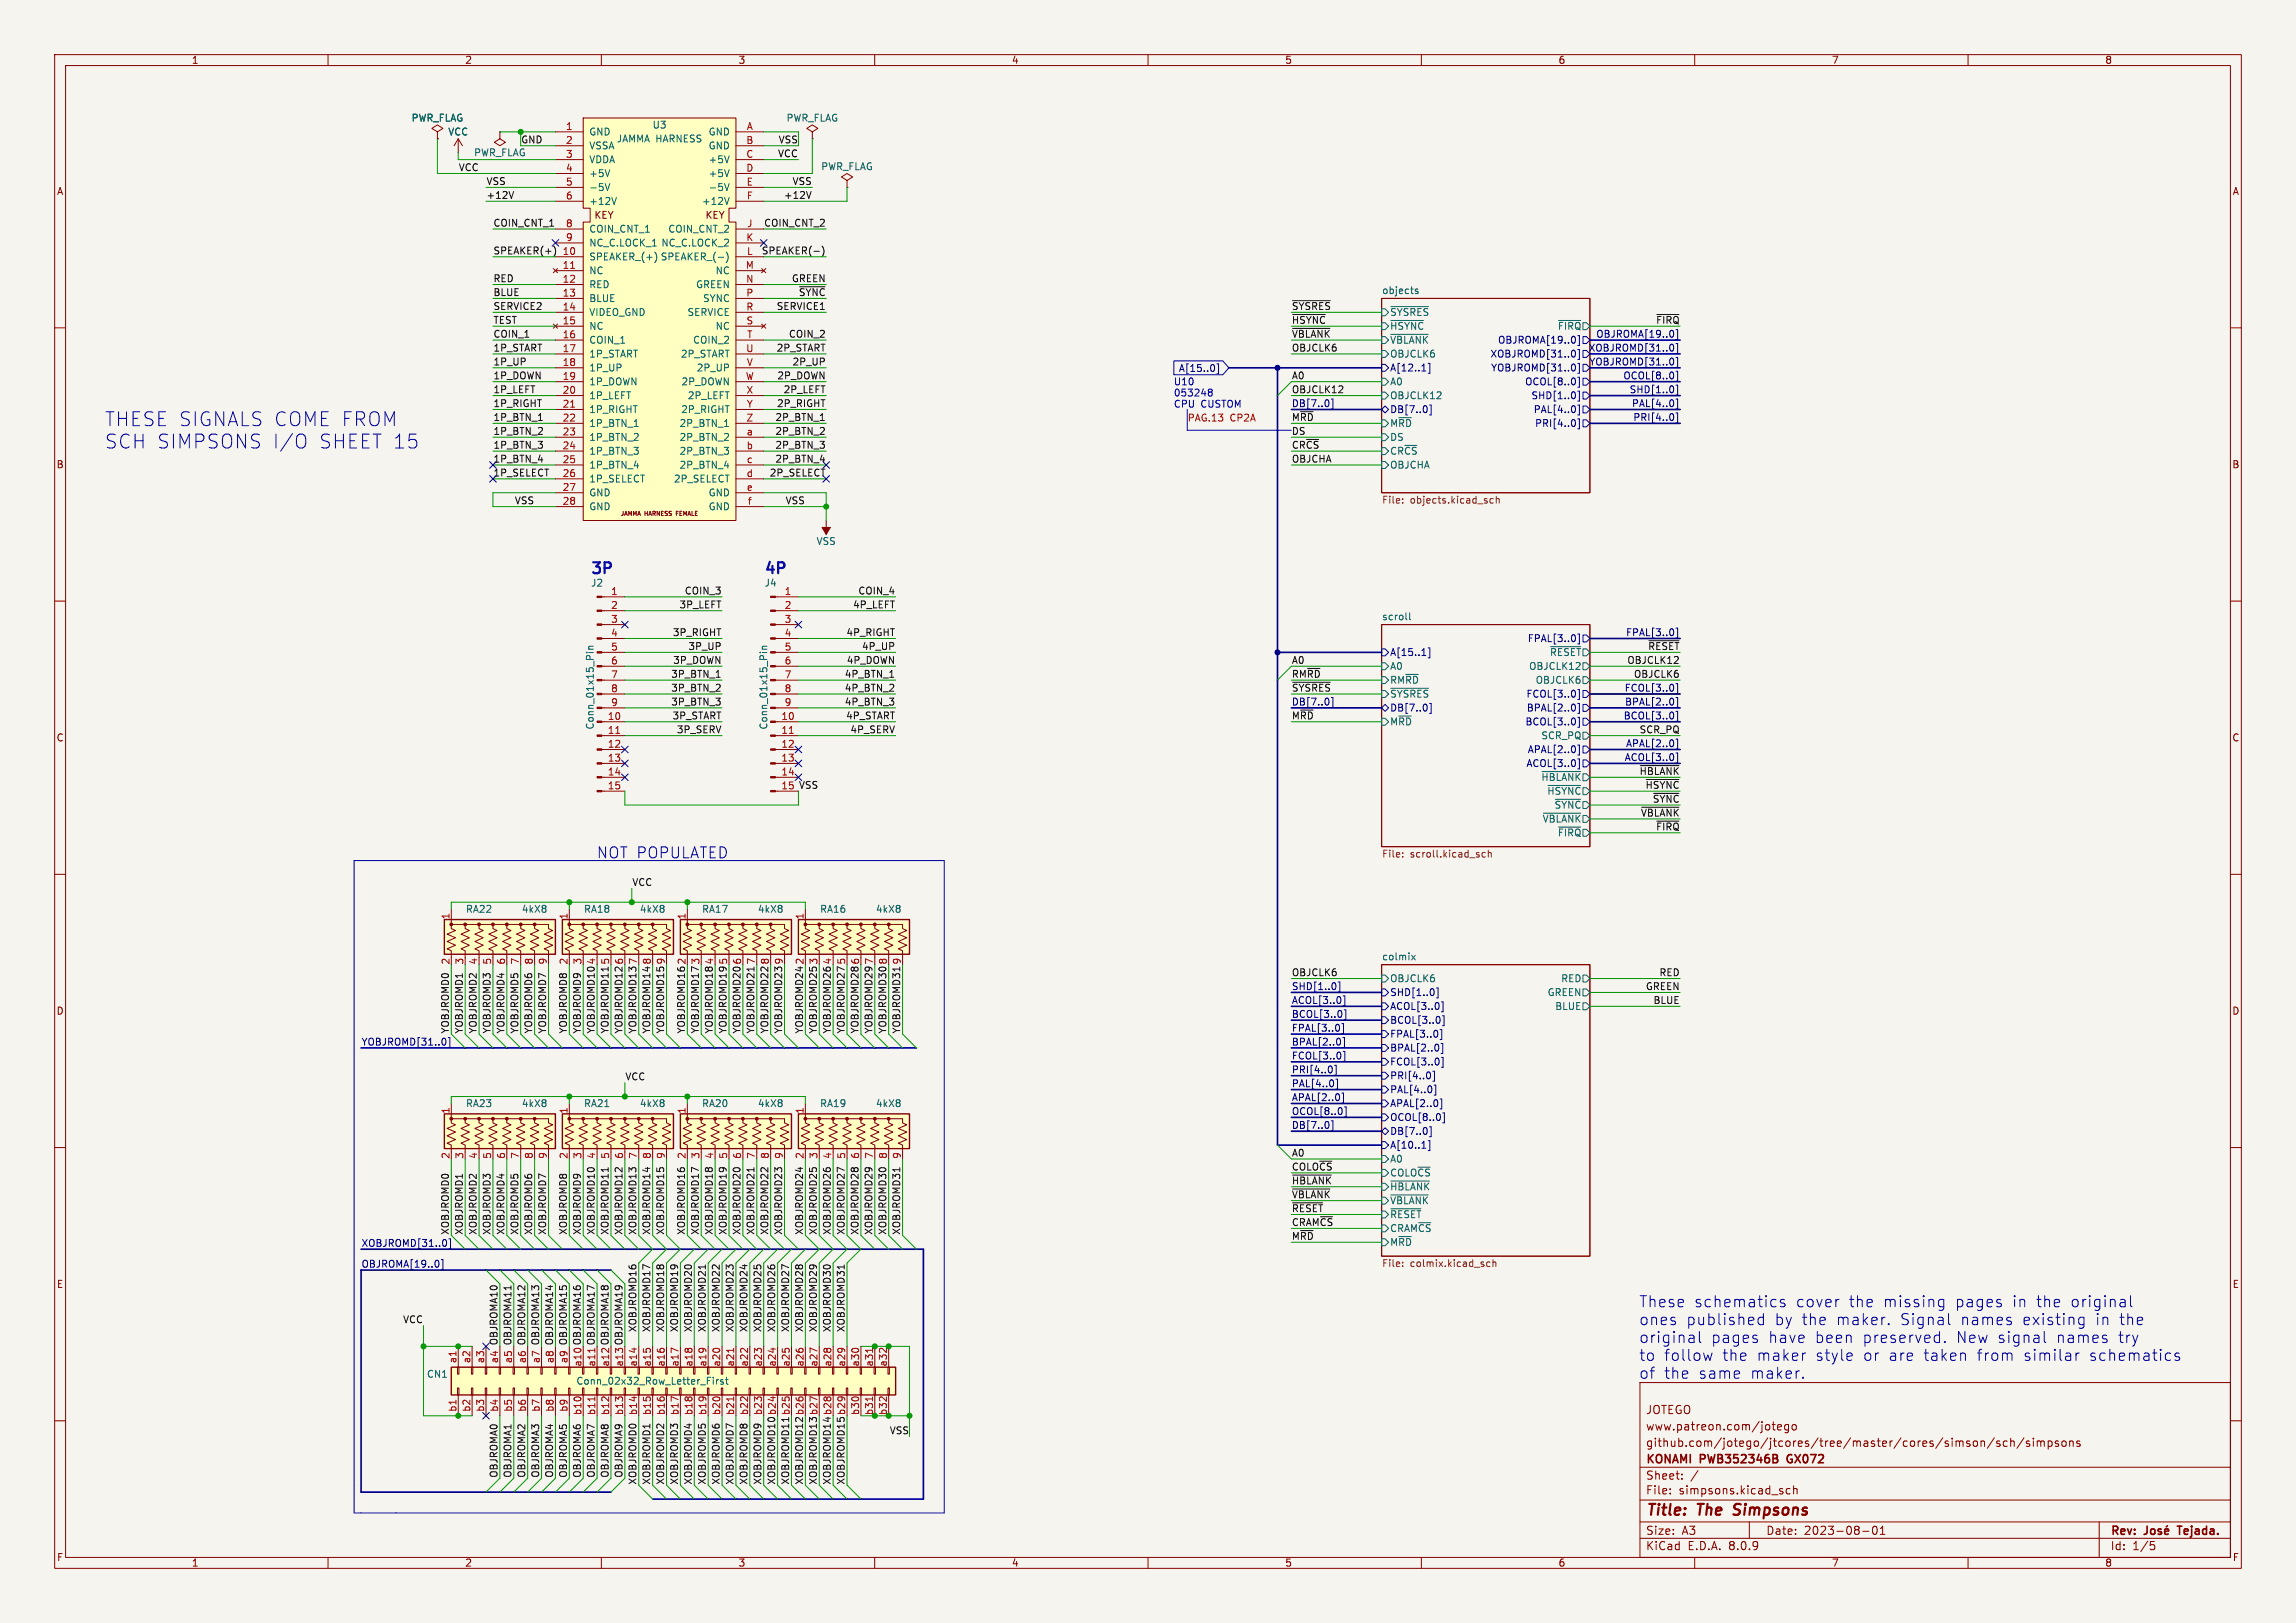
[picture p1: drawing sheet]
<svg xmlns="http://www.w3.org/2000/svg" width="420mm" height="297mm" viewBox="0 0 420 297" stroke-linecap="round" stroke-linejoin="round" font-family="sans-serif">
<defs><g id="words">
<g font-size="3.5" fill="#0000c2">
<text x="19" y="78.2">THESE SIGNALS COME FROM</text>
<text x="19" y="82.3">SCH SIMPSONS I/O</text>
<text x="58.1" y="82.3">SHEET 15</text>
</g>
<g font-size="2.8" fill="#0000c2">
<text x="107.9" y="105.2">3P</text>
<text x="139.7" y="105.2">4P</text>
<text x="109.2" y="157.2">NOT POPULATED</text>
<text x="299.7" y="239.4">These</text>
<text x="309.8" y="239.4">schematics</text>
<text x="328.5" y="239.4">cover</text>
<text x="338.2" y="239.4">the</text>
<text x="344.5" y="239.4">missing</text>
<text x="357.7" y="239.4">pages</text>
<text x="368.2" y="239.4">in</text>
<text x="372.6" y="239.4">the</text>
<text x="379" y="239.4">original</text>
<text x="299.7" y="242.7">ones</text>
<text x="299.7" y="245.9">original</text>
<text x="308.4" y="242.7">published</text>
<text x="312.9" y="245.9">pages</text>
<text x="323.4" y="245.9">have</text>
<text x="324.6" y="242.7">by</text>
<text x="329.6" y="242.7">the</text>
<text x="332" y="245.9">been</text>
<text x="335.9" y="242.7">maker.</text>
<text x="340.8" y="245.9">preserved.</text>
<text x="347.7" y="242.7">Signal</text>
<text x="357.9" y="245.9">New signal</text>
<text x="358.8" y="242.7">names</text>
<text x="370.1" y="242.7">existing</text>
<text x="376.3" y="245.9">names</text>
<text x="383.5" y="242.7">in</text>
<text x="387.7" y="245.9">try</text>
<text x="387.9" y="242.7">the</text>
<text x="299.7" y="249.2">to</text>
<text x="304.3" y="249.2">follow</text>
<text x="315" y="249.2">the</text>
<text x="321.4" y="249.2">maker</text>
<text x="332.1" y="249.2">style</text>
<text x="340.9" y="249.2">or</text>
<text x="345.6" y="249.2">are</text>
<text x="352" y="249.2">taken</text>
<text x="361.9" y="249.2">from</text>
<text x="370.4" y="249.2">similar</text>
<text x="382.5" y="249.2">schematics</text>
<text x="299.7" y="252.5">of</text>
<text x="304.3" y="252.5">the</text>
<text x="310.7" y="252.5">same</text>
<text x="320.2" y="252.5">maker.</text>
</g>
<g font-size="2.8" fill="#840000">
<text x="301" y="277.9">Title:</text>
<text x="310.6" y="277.9">The</text>
<text x="318" y="277.9">Simpsons</text>
</g>
<g font-size="2.1" fill="#840000">
<text x="301" y="262">www.patreon.com/jotego</text>
<text x="301" y="259">JOTEGO</text>
<text x="301" y="268.2">KONAMI</text>
<text x="301" y="265">github.com/jotego/jtcores/tree/master/cores/simson/sch/simpsons</text>
<text x="311.1" y="268.2">PWB352346B</text>
<text x="327.6" y="268.2">GX072</text>
<text x="301" y="273.7">File:</text>
<text x="301" y="271">Sheet:</text>
<text x="307.1" y="273.7">simpsons.kicad_sch</text>
<text x="301" y="281.1">Size:</text>
<text x="307.6" y="281.1">A3</text>
<text x="323" y="281.1">Date:</text>
<text x="330" y="281.1">2023-08-01</text>
<text x="386" y="281.3">Rev:</text>
<text x="399.1" y="281.3">Tejada.</text>
<text x="301" y="283.9">KiCad</text>
<text x="308.7" y="283.9">E.D.A.</text>
<text x="316.3" y="283.9">8.0.9</text>
<text x="386" y="283.9">Id:</text>
<text x="390.1" y="283.9">1/5</text>
</g>
<g font-size="1.8" fill="#840000">
<text x="35" y="11.9">1</text>
<text x="85" y="11.9">2</text>
<text x="135" y="11.9">3</text>
<text x="185" y="11.9">4</text>
<text x="235" y="11.9">5</text>
<text x="285" y="11.9">6</text>
<text x="335" y="11.9">7</text>
<text x="385" y="11.9">8</text>
<text x="10.3" y="35.9">A</text>
<text x="408.3" y="35.9">A</text>
<text x="108.6" y="40.2">KEY</text>
<text x="128.9" y="40.2">KEY</text>
<text x="10.3" y="85.9">B</text>
<text x="408.2" y="85.9">B</text>
<text x="10.3" y="135.9">C</text>
<text x="408.2" y="135.9">C</text>
<text x="10.3" y="185.9">D</text>
<text x="408.2" y="185.9">D</text>
<text x="10.3" y="235.9">E</text>
<text x="408.3" y="235.9">E</text>
<text x="10.3" y="285.9">F</text>
<text x="35" y="286.9">1</text>
<text x="85" y="286.9">2</text>
<text x="135" y="286.9">3</text>
<text x="185" y="286.9">4</text>
<text x="235" y="286.9">5</text>
<text x="285" y="286.9">6</text>
<text x="335" y="286.9">7</text>
<text x="385" y="286.9">8</text>
<text x="408.3" y="285.9">F</text>
</g>
<g font-size="1.8" fill="#006464">
<text x="75.2" y="22.5">PWR_FLAG</text>
<text x="119.3" y="23.7">U3</text>
<text x="143.8" y="22.5">PWR_FLAG</text>
<text x="81.9" y="25">VCC</text>
<text x="86.6" y="28.8">PWR_FLAG</text>
<text x="107.7" y="25">GND</text>
<text x="107.7" y="27.5">VSSA</text>
<text x="112.7" y="26.3">JAMMA HARNESS</text>
<text x="129.5" y="25">GND</text>
<text x="129.5" y="27.5">GND</text>
<text x="107.7" y="30.1">VDDA</text>
<text x="107.7" y="32.6">+5V</text>
<text x="107.7" y="35.2">-5V</text>
<text x="129.5" y="30.1">+5V</text>
<text x="129.5" y="32.6">+5V</text>
<text x="129.5" y="35.2">-5V</text>
<text x="150.1" y="31.3">PWR_FLAG</text>
<text x="107.7" y="37.7">+12V</text>
<text x="128.3" y="37.7">+12V</text>
<text x="107.7" y="47.9">SPEAKER_(+)</text>
<text x="107.7" y="42.8">COIN_CNT_1</text>
<text x="107.7" y="45.3">NC_C.LOCK_1 NC_C.LOCK_2</text>
<text x="120.8" y="47.9">SPEAKER_(-)</text>
<text x="122.2" y="42.8">COIN_CNT_2</text>
<text x="107.7" y="50.4">NC</text>
<text x="107.7" y="52.9">RED</text>
<text x="127.2" y="52.9">GREEN</text>
<text x="130.8" y="50.4">NC</text>
<text x="252.7" y="53.9">objects</text>
<text x="107.7" y="55.5">BLUE</text>
<text x="107.7" y="58">VIDEO_GND</text>
<text x="125.7" y="58">SERVICE</text>
<text x="128.5" y="55.5">SYNC</text>
<text x="254.2" y="58">~{SYSRES}</text>
<text x="107.7" y="60.6">NC</text>
<text x="107.7" y="63.1">COIN_1</text>
<text x="107.7" y="65.6">1P_START</text>
<text x="124.5" y="65.6">2P_START</text>
<text x="126.7" y="63.1">COIN_2</text>
<text x="130.8" y="60.6">NC</text>
<text x="254.2" y="63.1">~{VBLANK}</text>
<text x="254.2" y="65.6">OBJCLK6</text>
<text x="254.2" y="60.6">~{HSYNC}</text>
<text x="107.7" y="68.2">1P_UP</text>
<text x="107.7" y="70.7">1P_DOWN</text>
<text x="124.6" y="70.7">2P_DOWN</text>
<text x="127.4" y="68.2">2P_UP</text>
<text x="254.2" y="70.7">A0</text>
<text x="107.7" y="73.3">1P_LEFT</text>
<text x="107.7" y="75.8">1P_RIGHT</text>
<text x="124.5" y="75.8">2P_RIGHT</text>
<text x="125.7" y="73.3">2P_LEFT</text>
<text x="254.2" y="73.3">OBJCLK12</text>
<text x="107.7" y="78.3">1P_BTN_1</text>
<text x="107.7" y="80.9">1P_BTN_2</text>
<text x="107.7" y="83.4">1P_BTN_3</text>
<text x="124.2" y="78.3">2P_BTN_1</text>
<text x="124.2" y="80.9">2P_BTN_2</text>
<text x="124.2" y="83.4">2P_BTN_3</text>
<text x="254.2" y="78.3">M~{RD}</text>
<text x="254.2" y="80.9">DS</text>
<text x="254.2" y="83.4">CR~{CS}</text>
<text x="107.7" y="86">1P_BTN_4</text>
<text x="107.7" y="88.5">1P_SELECT</text>
<text x="123.2" y="88.5">2P_SELECT</text>
<text x="124.2" y="86">2P_BTN_4</text>
<text x="254.2" y="86">OBJCHA</text>
<text x="107.7" y="91">GND</text>
<text x="107.7" y="93.6">GND</text>
<text x="129.5" y="91">GND</text>
<text x="129.5" y="93.6">GND</text>
<text x="149.3" y="99.9">VSS</text>
<text x="108" y="107.5">J2</text>
<text x="139.8" y="107.5">J4</text>
<text x="252.7" y="113.6">scroll</text>
<text x="254.2" y="125.3">RM~{RD}</text>
<text x="254.2" y="122.8">A0</text>
<text x="279.6" y="122.8">OBJCLK12</text>
<text x="280.8" y="125.3">OBJCLK6</text>
<text x="283.4" y="120.2">~{RESET}</text>
<text x="254.2" y="130.4">DB[7..0]</text>
<text x="254.2" y="127.9">~{SYSRES}</text>
<text x="108.8" y="133.6" transform="rotate(-90 108.8 133.6)">Conn_01x15_Pin</text>
<text x="140.6" y="133.6" transform="rotate(-90 140.6 133.6)">Conn_01x15_Pin</text>
<text x="254.2" y="132.9">M~{RD}</text>
<text x="281.8" y="135.5">SCR_PQ</text>
<text x="281.8" y="143.1">~{HBLANK}</text>
<text x="282.9" y="145.6">~{HSYNC}</text>
<text x="284.3" y="148.2">~{SYNC}</text>
<text x="282.1" y="150.7">~{VBLANK}</text>
<text x="284.9" y="153.3">~{FIRQ}</text>
<text x="85.1" y="167.2">RA22</text>
<text x="95.4" y="167.2">4kX8</text>
<text x="106.7" y="167.2">RA18</text>
<text x="117" y="167.2">4kX8</text>
<text x="128.3" y="167.2">RA17</text>
<text x="138.5" y="167.2">4kX8</text>
<text x="149.9" y="167.2">RA16</text>
<text x="160.1" y="167.2">4kX8</text>
<text x="252.7" y="175.8">colmix</text>
<text x="254.2" y="179.9">OBJCLK6</text>
<text x="285.5" y="179.9">RED</text>
<text x="283" y="182.5">GREEN</text>
<text x="284.4" y="185">BLUE</text>
<text x="85.1" y="202.8">RA23</text>
<text x="95.4" y="202.8">4kX8</text>
<text x="106.7" y="202.8">RA21</text>
<text x="117" y="202.8">4kX8</text>
<text x="128.3" y="202.8">RA20</text>
<text x="138.5" y="202.8">4kX8</text>
<text x="149.9" y="202.8">RA19</text>
<text x="160.1" y="202.8">4kX8</text>
<text x="254.2" y="215.5">COLO~{CS}</text>
<text x="254.2" y="213">A0</text>
<text x="254.2" y="220.6">~{VBLANK}</text>
<text x="254.2" y="218">~{HBLANK}</text>
<text x="254.2" y="223.1">~{RESET}</text>
<text x="254.2" y="225.7">CRAM~{CS}</text>
<text x="254.2" y="228.2">M~{RD}</text>
<text x="78" y="252.3">CN1</text>
<text x="105.3" y="253.6">Conn_02x32_Row_Letter_First</text>
</g>
<g font-size="1.8" fill="#a90000">
<text x="103.4" y="23.9">1</text>
<text x="136.5" y="23.9">A</text>
<text x="103.4" y="26.4">2</text>
<text x="103.4" y="29">3</text>
<text x="136.4" y="26.4">B</text>
<text x="136.4" y="29">C</text>
<text x="103.4" y="31.5">4</text>
<text x="103.4" y="34">5</text>
<text x="136.4" y="31.5">D</text>
<text x="136.5" y="34">E</text>
<text x="103.4" y="36.6">6</text>
<text x="103.4" y="41.7">8</text>
<text x="136.5" y="36.6">F</text>
<text x="136.6" y="41.7">J</text>
<text x="102.8" y="46.7">10</text>
<text x="103.4" y="44.2">9</text>
<text x="136.4" y="44.2">K</text>
<text x="136.5" y="46.7">L</text>
<text x="102.8" y="49.3">11</text>
<text x="102.8" y="51.8">12</text>
<text x="136.3" y="49.3">M</text>
<text x="136.4" y="51.8">N</text>
<text x="102.8" y="54.4">13</text>
<text x="102.8" y="56.9">14</text>
<text x="102.8" y="59.4">15</text>
<text x="136.4" y="54.4">P</text>
<text x="136.4" y="56.9">R</text>
<text x="136.5" y="59.4">S</text>
<text x="102.8" y="62">16</text>
<text x="102.8" y="64.5">17</text>
<text x="136.4" y="64.5">U</text>
<text x="136.6" y="62">T</text>
<text x="102.8" y="67.1">18</text>
<text x="102.8" y="69.6">19</text>
<text x="136.3" y="69.6">W</text>
<text x="136.5" y="67.1">V</text>
<text x="102.8" y="72.1">20</text>
<text x="102.8" y="74.7">21</text>
<text x="102.8" y="77.2">22</text>
<text x="136.5" y="72.1">X</text>
<text x="136.5" y="77.2">Z</text>
<text x="136.5" y="74.7">Y</text>
<text x="102.8" y="79.8">23</text>
<text x="102.8" y="82.3">24</text>
<text x="136.5" y="79.8">a</text>
<text x="136.5" y="82.3">b</text>
<text x="102.8" y="84.8">25</text>
<text x="102.8" y="87.4">26</text>
<text x="102.8" y="89.9">27</text>
<text x="136.5" y="87.4">d</text>
<text x="136.5" y="84.8">c</text>
<text x="136.5" y="89.9">e</text>
<text x="102.8" y="92.5">28</text>
<text x="136.7" y="92.5">f</text>
<text x="111.7" y="109">1</text>
<text x="111.7" y="111.5">2</text>
<text x="143.4" y="109">1</text>
<text x="143.4" y="111.5">2</text>
<text x="111.7" y="114">3</text>
<text x="111.7" y="116.6">4</text>
<text x="111.7" y="119.1">5</text>
<text x="143.4" y="114">3</text>
<text x="143.4" y="116.6">4</text>
<text x="143.4" y="119.1">5</text>
<text x="111.7" y="121.7">6</text>
<text x="111.7" y="124.2">7</text>
<text x="143.4" y="121.7">6</text>
<text x="143.4" y="124.2">7</text>
<text x="111.1" y="131.8">10</text>
<text x="111.7" y="126.7">8</text>
<text x="111.7" y="129.3">9</text>
<text x="142.8" y="131.8">10</text>
<text x="143.4" y="126.7">8</text>
<text x="143.4" y="129.3">9</text>
<text x="111.1" y="134.4">11</text>
<text x="111.1" y="136.9">12</text>
<text x="142.8" y="134.4">11</text>
<text x="142.8" y="136.9">12</text>
<text x="111.1" y="139.4">13</text>
<text x="111.1" y="142">14</text>
<text x="142.8" y="139.4">13</text>
<text x="142.8" y="142">14</text>
<text x="111.1" y="144.5">15</text>
<text x="142.8" y="144.5">15</text>
<text x="82.3" y="168.3" transform="rotate(-90 82.3 168.3)">1</text>
<text x="103.9" y="168.3" transform="rotate(-90 103.9 168.3)">1</text>
<text x="125.5" y="168.3" transform="rotate(-90 125.5 168.3)">1</text>
<text x="147.1" y="168.3" transform="rotate(-90 147.1 168.3)">1</text>
<text x="82.3" y="176.6" transform="rotate(-90 82.3 176.6)">2</text>
<text x="84.8" y="176.6" transform="rotate(-90 84.8 176.6)">3</text>
<text x="87.4" y="176.6" transform="rotate(-90 87.4 176.6)">4</text>
<text x="89.9" y="176.6" transform="rotate(-90 89.9 176.6)">5</text>
<text x="92.5" y="176.6" transform="rotate(-90 92.5 176.6)">6</text>
<text x="95" y="176.6" transform="rotate(-90 95 176.6)">7</text>
<text x="97.5" y="176.6" transform="rotate(-90 97.5 176.6)">8</text>
<text x="100.1" y="176.6" transform="rotate(-90 100.1 176.6)">9</text>
<text x="103.9" y="176.6" transform="rotate(-90 103.9 176.6)">2</text>
<text x="106.4" y="176.6" transform="rotate(-90 106.4 176.6)">3</text>
<text x="111.5" y="176.6" transform="rotate(-90 111.5 176.6)">5</text>
<text x="128" y="176.6" transform="rotate(-90 128 176.6)">3</text>
<text x="138.2" y="176.6" transform="rotate(-90 138.2 176.6)">7</text>
<text x="154.7" y="176.6" transform="rotate(-90 154.7 176.6)">5</text>
<text x="164.8" y="176.6" transform="rotate(-90 164.8 176.6)">9</text>
<text x="82.3" y="203.9" transform="rotate(-90 82.3 203.9)">1</text>
<text x="103.9" y="203.9" transform="rotate(-90 103.9 203.9)">1</text>
<text x="125.5" y="203.9" transform="rotate(-90 125.5 203.9)">1</text>
<text x="147.1" y="203.9" transform="rotate(-90 147.1 203.9)">1</text>
<text x="82.3" y="212.2" transform="rotate(-90 82.3 212.2)">2</text>
<text x="84.8" y="212.2" transform="rotate(-90 84.8 212.2)">3</text>
<text x="87.4" y="212.2" transform="rotate(-90 87.4 212.2)">4</text>
<text x="89.9" y="212.2" transform="rotate(-90 89.9 212.2)">5</text>
<text x="92.5" y="212.2" transform="rotate(-90 92.5 212.2)">6</text>
<text x="95" y="212.2" transform="rotate(-90 95 212.2)">7</text>
<text x="97.5" y="212.2" transform="rotate(-90 97.5 212.2)">8</text>
<text x="100.1" y="212.2" transform="rotate(-90 100.1 212.2)">9</text>
<text x="103.9" y="212.2" transform="rotate(-90 103.9 212.2)">2</text>
<text x="106.4" y="212.2" transform="rotate(-90 106.4 212.2)">3</text>
<text x="109" y="212.2" transform="rotate(-90 109 212.2)">4</text>
<text x="111.5" y="212.2" transform="rotate(-90 111.5 212.2)">5</text>
<text x="114" y="212.2" transform="rotate(-90 114 212.2)">6</text>
<text x="116.6" y="212.2" transform="rotate(-90 116.6 212.2)">7</text>
<text x="119.1" y="212.2" transform="rotate(-90 119.1 212.2)">8</text>
<text x="121.7" y="212.2" transform="rotate(-90 121.7 212.2)">9</text>
<text x="125.5" y="212.2" transform="rotate(-90 125.5 212.2)">2</text>
<text x="128" y="212.2" transform="rotate(-90 128 212.2)">3</text>
<text x="130.6" y="212.2" transform="rotate(-90 130.6 212.2)">4</text>
<text x="133.1" y="212.2" transform="rotate(-90 133.1 212.2)">5</text>
<text x="135.6" y="212.2" transform="rotate(-90 135.6 212.2)">6</text>
<text x="138.2" y="212.2" transform="rotate(-90 138.2 212.2)">7</text>
<text x="140.7" y="212.2" transform="rotate(-90 140.7 212.2)">8</text>
<text x="143.3" y="212.2" transform="rotate(-90 143.3 212.2)">9</text>
<text x="147.1" y="212.2" transform="rotate(-90 147.1 212.2)">2</text>
<text x="149.6" y="212.2" transform="rotate(-90 149.6 212.2)">3</text>
<text x="152.1" y="212.2" transform="rotate(-90 152.1 212.2)">4</text>
<text x="154.7" y="212.2" transform="rotate(-90 154.7 212.2)">5</text>
<text x="157.2" y="212.2" transform="rotate(-90 157.2 212.2)">6</text>
<text x="159.8" y="212.2" transform="rotate(-90 159.8 212.2)">7</text>
<text x="162.3" y="212.2" transform="rotate(-90 162.3 212.2)">8</text>
<text x="164.8" y="212.2" transform="rotate(-90 164.8 212.2)">9</text>
<text x="83.6" y="249.6" transform="rotate(-90 83.6 249.6)">a1</text>
<text x="86.1" y="249.6" transform="rotate(-90 86.1 249.6)">a2</text>
<text x="88.6" y="249.6" transform="rotate(-90 88.6 249.6)">a3</text>
<text x="91.2" y="249.6" transform="rotate(-90 91.2 249.6)">a4</text>
<text x="93.7" y="249.6" transform="rotate(-90 93.7 249.6)">a5</text>
<text x="96.3" y="249.6" transform="rotate(-90 96.3 249.6)">a6</text>
<text x="98.8" y="249.6" transform="rotate(-90 98.8 249.6)">a7</text>
<text x="101.3" y="249.6" transform="rotate(-90 101.3 249.6)">a8</text>
<text x="103.9" y="249.6" transform="rotate(-90 103.9 249.6)">a9</text>
<text x="116.6" y="250.2" transform="rotate(-90 116.6 250.2)">a14</text>
<text x="119.1" y="250.2" transform="rotate(-90 119.1 250.2)">a15</text>
<text x="121.7" y="250.2" transform="rotate(-90 121.7 250.2)">a16</text>
<text x="124.2" y="250.2" transform="rotate(-90 124.2 250.2)">a17</text>
<text x="126.7" y="250.2" transform="rotate(-90 126.7 250.2)">a18</text>
<text x="129.3" y="250.2" transform="rotate(-90 129.3 250.2)">a19</text>
<text x="131.8" y="250.2" transform="rotate(-90 131.8 250.2)">a20</text>
<text x="134.4" y="250.2" transform="rotate(-90 134.4 250.2)">a21</text>
<text x="136.9" y="250.2" transform="rotate(-90 136.9 250.2)">a22</text>
<text x="139.4" y="250.2" transform="rotate(-90 139.4 250.2)">a23</text>
<text x="142" y="250.2" transform="rotate(-90 142 250.2)">a24</text>
<text x="144.5" y="250.2" transform="rotate(-90 144.5 250.2)">a25</text>
<text x="147.1" y="250.2" transform="rotate(-90 147.1 250.2)">a26</text>
<text x="149.6" y="250.2" transform="rotate(-90 149.6 250.2)">a27</text>
<text x="152.1" y="250.2" transform="rotate(-90 152.1 250.2)">a28</text>
<text x="154.7" y="250.2" transform="rotate(-90 154.7 250.2)">a29</text>
<text x="157.2" y="250.2" transform="rotate(-90 157.2 250.2)">a30</text>
<text x="159.8" y="250.2" transform="rotate(-90 159.8 250.2)">a31</text>
<text x="162.3" y="250.2" transform="rotate(-90 162.3 250.2)">a32</text>
<text x="83.6" y="258.5" transform="rotate(-90 83.6 258.5)">b1</text>
<text x="86.1" y="258.5" transform="rotate(-90 86.1 258.5)">b2</text>
<text x="88.6" y="258.5" transform="rotate(-90 88.6 258.5)">b3</text>
<text x="91.2" y="258.5" transform="rotate(-90 91.2 258.5)">b4</text>
<text x="93.7" y="258.5" transform="rotate(-90 93.7 258.5)">b5</text>
<text x="96.3" y="258.5" transform="rotate(-90 96.3 258.5)">b6</text>
<text x="98.8" y="258.5" transform="rotate(-90 98.8 258.5)">b7</text>
<text x="101.3" y="258.5" transform="rotate(-90 101.3 258.5)">b8</text>
<text x="103.9" y="258.5" transform="rotate(-90 103.9 258.5)">b9</text>
<text x="106.4" y="259.1" transform="rotate(-90 106.4 259.1)">b10</text>
<text x="109" y="259.1" transform="rotate(-90 109 259.1)">b11</text>
<text x="111.5" y="259.1" transform="rotate(-90 111.5 259.1)">b12</text>
<text x="114" y="259.1" transform="rotate(-90 114 259.1)">b13</text>
<text x="116.6" y="259.1" transform="rotate(-90 116.6 259.1)">b14</text>
<text x="119.1" y="259.1" transform="rotate(-90 119.1 259.1)">b15</text>
<text x="121.7" y="259.1" transform="rotate(-90 121.7 259.1)">b16</text>
<text x="124.2" y="259.1" transform="rotate(-90 124.2 259.1)">b17</text>
<text x="126.7" y="259.1" transform="rotate(-90 126.7 259.1)">b18</text>
<text x="129.3" y="259.1" transform="rotate(-90 129.3 259.1)">b19</text>
<text x="131.8" y="259.1" transform="rotate(-90 131.8 259.1)">b20</text>
<text x="134.4" y="259.1" transform="rotate(-90 134.4 259.1)">b21</text>
<text x="136.9" y="259.1" transform="rotate(-90 136.9 259.1)">b22</text>
<text x="139.4" y="259.1" transform="rotate(-90 139.4 259.1)">b23</text>
<text x="157.2" y="259.1" transform="rotate(-90 157.2 259.1)">b30</text>
<text x="159.8" y="259.1" transform="rotate(-90 159.8 259.1)">b31</text>
<text x="162.3" y="259.1" transform="rotate(-90 162.3 259.1)">b32</text>
</g>
<g font-size="1.8" fill="#0f0f0f">
<text x="95.2" y="26.3">GND</text>
<text x="142.2" y="28.9">VCC</text>
<text x="142.3" y="26.3">VSS</text>
<text x="83.8" y="31.4">VCC</text>
<text x="88.9" y="33.9">VSS</text>
<text x="144.9" y="33.9">VSS</text>
<text x="88.9" y="36.5">+12V</text>
<text x="90.2" y="41.6">COIN_CNT_1</text>
<text x="139.7" y="41.6">COIN_CNT_2</text>
<text x="143.3" y="36.5">+12V</text>
<text x="90.2" y="46.6">SPEAKER(+)</text>
<text x="139.3" y="46.6">SPEAKER(-)</text>
<text x="90.2" y="51.7">RED</text>
<text x="144.8" y="51.7">GREEN</text>
<text x="90.2" y="54.3">BLUE</text>
<text x="90.2" y="56.8">SERVICE2</text>
<text x="90.2" y="59.3">TEST</text>
<text x="142" y="56.8">SERVICE1</text>
<text x="146" y="54.3">~{SYNC}</text>
<text x="236.2" y="56.8">~{SYSRES}</text>
<text x="236.2" y="59.3">~{HSYNC}</text>
<text x="302.8" y="59.3">~{FIRQ}</text>
<text x="90.2" y="64.4">1P_START</text>
<text x="90.2" y="61.9">COIN_1</text>
<text x="142" y="64.4">2P_START</text>
<text x="144.2" y="61.9">COIN_2</text>
<text x="236.2" y="61.9">~{VBLANK}</text>
<text x="236.2" y="64.4">OBJCLK6</text>
<text x="90.2" y="69.5">1P_DOWN</text>
<text x="90.2" y="67">1P_UP</text>
<text x="142.1" y="69.5">2P_DOWN</text>
<text x="144.9" y="67">2P_UP</text>
<text x="236.2" y="69.5">A0</text>
<text x="90.2" y="77.1">1P_BTN_1</text>
<text x="90.2" y="74.6">1P_RIGHT</text>
<text x="90.2" y="72">1P_LEFT</text>
<text x="141.7" y="77.1">2P_BTN_1</text>
<text x="142" y="74.6">2P_RIGHT</text>
<text x="143.2" y="72">2P_LEFT</text>
<text x="236.2" y="72">OBJCLK12</text>
<text x="236.2" y="77.1">M~{RD}</text>
<text x="90.2" y="79.7">1P_BTN_2</text>
<text x="90.2" y="82.2">1P_BTN_3</text>
<text x="141.7" y="82.2">2P_BTN_3</text>
<text x="141.7" y="79.7">2P_BTN_2</text>
<text x="236.2" y="82.2">CR~{CS}</text>
<text x="236.2" y="79.7">DS</text>
<text x="90.2" y="87.3">1P_SELECT</text>
<text x="90.2" y="84.7">1P_BTN_4</text>
<text x="140.7" y="87.3">2P_SELECT</text>
<text x="141.7" y="84.7">2P_BTN_4</text>
<text x="236.2" y="84.7">OBJCHA</text>
<text x="94.1" y="92.4">VSS</text>
<text x="143.6" y="92.4">VSS</text>
<text x="124.2" y="111.4">3P_LEFT</text>
<text x="125.2" y="108.9">COIN_3</text>
<text x="155.9" y="111.4">4P_LEFT</text>
<text x="156.9" y="108.9">COIN_4</text>
<text x="123" y="116.5">3P_RIGHT</text>
<text x="125.8" y="119">3P_UP</text>
<text x="154.7" y="116.5">4P_RIGHT</text>
<text x="157.6" y="119">4P_UP</text>
<text x="301.4" y="119">~{RESET}</text>
<text x="122.7" y="124.1">3P_BTN_1</text>
<text x="123" y="121.6">3P_DOWN</text>
<text x="154.4" y="124.1">4P_BTN_1</text>
<text x="154.8" y="121.6">4P_DOWN</text>
<text x="236.2" y="124.1">RM~{RD}</text>
<text x="236.2" y="121.6">A0</text>
<text x="297.6" y="121.6">OBJCLK12</text>
<text x="298.8" y="124.1">OBJCLK6</text>
<text x="122.7" y="129.2">3P_BTN_3</text>
<text x="122.7" y="126.7">3P_BTN_2</text>
<text x="122.9" y="131.7">3P_START</text>
<text x="154.4" y="129.2">4P_BTN_3</text>
<text x="154.4" y="126.7">4P_BTN_2</text>
<text x="154.7" y="131.7">4P_START</text>
<text x="236.2" y="126.7">~{SYSRES}</text>
<text x="236.2" y="131.7">M~{RD}</text>
<text x="123.7" y="134.3">3P_SERV</text>
<text x="155.5" y="134.3">4P_SERV</text>
<text x="299.8" y="134.3">SCR_PQ</text>
<text x="299.8" y="141.9">~{HBLANK}</text>
<text x="146" y="144.4">VSS</text>
<text x="300.1" y="149.5">~{VBLANK}</text>
<text x="300.9" y="144.4">~{HSYNC}</text>
<text x="302.2" y="147">~{SYNC}</text>
<text x="302.8" y="152.1">~{FIRQ}</text>
<text x="115.6" y="162.2">VCC</text>
<text x="109" y="176.6" transform="rotate(-90 109 176.6)">4</text>
<text x="114" y="176.6" transform="rotate(-90 114 176.6)">6</text>
<text x="116.6" y="176.6" transform="rotate(-90 116.6 176.6)">7</text>
<text x="119.1" y="176.6" transform="rotate(-90 119.1 176.6)">8</text>
<text x="121.7" y="176.6" transform="rotate(-90 121.7 176.6)">9</text>
<text x="125.5" y="176.6" transform="rotate(-90 125.5 176.6)">2</text>
<text x="130.6" y="176.6" transform="rotate(-90 130.6 176.6)">4</text>
<text x="133.1" y="176.6" transform="rotate(-90 133.1 176.6)">5</text>
<text x="135.6" y="176.6" transform="rotate(-90 135.6 176.6)">6</text>
<text x="140.7" y="176.6" transform="rotate(-90 140.7 176.6)">8</text>
<text x="143.3" y="176.6" transform="rotate(-90 143.3 176.6)">9</text>
<text x="147.1" y="176.6" transform="rotate(-90 147.1 176.6)">2</text>
<text x="149.6" y="176.6" transform="rotate(-90 149.6 176.6)">3</text>
<text x="152.1" y="176.6" transform="rotate(-90 152.1 176.6)">4</text>
<text x="157.2" y="176.6" transform="rotate(-90 157.2 176.6)">6</text>
<text x="159.8" y="176.6" transform="rotate(-90 159.8 176.6)">7</text>
<text x="162.3" y="176.6" transform="rotate(-90 162.3 176.6)">8</text>
<text x="236.2" y="178.7">OBJCLK6</text>
<text x="303.4" y="178.7">RED</text>
<text x="301" y="181.3">GREEN</text>
<text x="302.4" y="183.8">BLUE</text>
<text x="82.2" y="189.2" transform="rotate(-90 82.2 189.2)">YOBJROMD0</text>
<text x="84.7" y="189.2" transform="rotate(-90 84.7 189.2)">YOBJROMD1</text>
<text x="87.3" y="189.2" transform="rotate(-90 87.3 189.2)">YOBJROMD2</text>
<text x="89.8" y="189.2" transform="rotate(-90 89.8 189.2)">YOBJROMD3</text>
<text x="92.4" y="189.2" transform="rotate(-90 92.4 189.2)">YOBJROMD4</text>
<text x="94.9" y="189.2" transform="rotate(-90 94.9 189.2)">YOBJROMD5</text>
<text x="97.4" y="189.2" transform="rotate(-90 97.4 189.2)">YOBJROMD6</text>
<text x="100" y="189.2" transform="rotate(-90 100 189.2)">YOBJROMD7</text>
<text x="103.8" y="189.2" transform="rotate(-90 103.8 189.2)">YOBJROMD8</text>
<text x="106.3" y="189.2" transform="rotate(-90 106.3 189.2)">YOBJROMD9</text>
<text x="108.9" y="189.2" transform="rotate(-90 108.9 189.2)">YOBJROMD10</text>
<text x="111.4" y="189.2" transform="rotate(-90 111.4 189.2)">YOBJROMD11</text>
<text x="114" y="189.2" transform="rotate(-90 114 189.2)">YOBJROMD12</text>
<text x="116.5" y="189.2" transform="rotate(-90 116.5 189.2)">YOBJROMD13</text>
<text x="119" y="189.2" transform="rotate(-90 119 189.2)">YOBJROMD14</text>
<text x="121.6" y="189.2" transform="rotate(-90 121.6 189.2)">YOBJROMD15</text>
<text x="125.4" y="189.2" transform="rotate(-90 125.4 189.2)">YOBJROMD16</text>
<text x="127.9" y="189.2" transform="rotate(-90 127.9 189.2)">YOBJROMD17</text>
<text x="130.5" y="189.2" transform="rotate(-90 130.5 189.2)">YOBJROMD18</text>
<text x="133" y="189.2" transform="rotate(-90 133 189.2)">YOBJROMD19</text>
<text x="135.5" y="189.2" transform="rotate(-90 135.5 189.2)">YOBJROMD20</text>
<text x="138.1" y="189.2" transform="rotate(-90 138.1 189.2)">YOBJROMD21</text>
<text x="140.6" y="189.2" transform="rotate(-90 140.6 189.2)">YOBJROMD22</text>
<text x="143.2" y="189.2" transform="rotate(-90 143.2 189.2)">YOBJROMD23</text>
<text x="147" y="189.2" transform="rotate(-90 147 189.2)">YOBJROMD24</text>
<text x="149.5" y="189.2" transform="rotate(-90 149.5 189.2)">YOBJROMD25</text>
<text x="152.1" y="189.2" transform="rotate(-90 152.1 189.2)">YOBJROMD26</text>
<text x="154.6" y="189.2" transform="rotate(-90 154.6 189.2)">YOBJROMD27</text>
<text x="157.1" y="189.2" transform="rotate(-90 157.1 189.2)">YOBJROMD28</text>
<text x="159.7" y="189.2" transform="rotate(-90 159.7 189.2)">YOBJROMD29</text>
<text x="162.2" y="189.2" transform="rotate(-90 162.2 189.2)">YOBJROMD30</text>
<text x="164.8" y="189.2" transform="rotate(-90 164.8 189.2)">YOBJROMD31</text>
<text x="114.3" y="197.8">VCC</text>
<text x="236.2" y="214.3">COLO~{CS}</text>
<text x="236.2" y="211.7">A0</text>
<text x="236.2" y="221.9">~{RESET}</text>
<text x="236.2" y="216.8">~{HBLANK}</text>
<text x="236.2" y="219.4">~{VBLANK}</text>
<text x="82.2" y="226.1" transform="rotate(-90 82.2 226.1)">XOBJROMD0</text>
<text x="84.7" y="226.1" transform="rotate(-90 84.7 226.1)">XOBJROMD1</text>
<text x="87.3" y="226.1" transform="rotate(-90 87.3 226.1)">XOBJROMD2</text>
<text x="89.8" y="226.1" transform="rotate(-90 89.8 226.1)">XOBJROMD3</text>
<text x="92.4" y="226.1" transform="rotate(-90 92.4 226.1)">XOBJROMD4</text>
<text x="94.9" y="226.1" transform="rotate(-90 94.9 226.1)">XOBJROMD5</text>
<text x="97.4" y="226.1" transform="rotate(-90 97.4 226.1)">XOBJROMD6</text>
<text x="100" y="226.1" transform="rotate(-90 100 226.1)">XOBJROMD7</text>
<text x="103.8" y="226.1" transform="rotate(-90 103.8 226.1)">XOBJROMD8</text>
<text x="106.3" y="226.1" transform="rotate(-90 106.3 226.1)">XOBJROMD9</text>
<text x="108.9" y="226.1" transform="rotate(-90 108.9 226.1)">XOBJROMD10</text>
<text x="111.4" y="226.1" transform="rotate(-90 111.4 226.1)">XOBJROMD11</text>
<text x="114" y="226.1" transform="rotate(-90 114 226.1)">XOBJROMD12</text>
<text x="116.5" y="226.1" transform="rotate(-90 116.5 226.1)">XOBJROMD13</text>
<text x="119" y="226.1" transform="rotate(-90 119 226.1)">XOBJROMD14</text>
<text x="121.6" y="226.1" transform="rotate(-90 121.6 226.1)">XOBJROMD15</text>
<text x="125.4" y="226.1" transform="rotate(-90 125.4 226.1)">XOBJROMD16</text>
<text x="127.9" y="226.1" transform="rotate(-90 127.9 226.1)">XOBJROMD17</text>
<text x="130.5" y="226.1" transform="rotate(-90 130.5 226.1)">XOBJROMD18</text>
<text x="133" y="226.1" transform="rotate(-90 133 226.1)">XOBJROMD19</text>
<text x="135.5" y="226.1" transform="rotate(-90 135.5 226.1)">XOBJROMD20</text>
<text x="138.1" y="226.1" transform="rotate(-90 138.1 226.1)">XOBJROMD21</text>
<text x="140.6" y="226.1" transform="rotate(-90 140.6 226.1)">XOBJROMD22</text>
<text x="143.2" y="226.1" transform="rotate(-90 143.2 226.1)">XOBJROMD23</text>
<text x="147" y="226.1" transform="rotate(-90 147 226.1)">XOBJROMD24</text>
<text x="149.5" y="226.1" transform="rotate(-90 149.5 226.1)">XOBJROMD25</text>
<text x="152.1" y="226.1" transform="rotate(-90 152.1 226.1)">XOBJROMD26</text>
<text x="154.6" y="226.1" transform="rotate(-90 154.6 226.1)">XOBJROMD27</text>
<text x="157.1" y="226.1" transform="rotate(-90 157.1 226.1)">XOBJROMD28</text>
<text x="159.7" y="226.1" transform="rotate(-90 159.7 226.1)">XOBJROMD29</text>
<text x="162.2" y="226.1" transform="rotate(-90 162.2 226.1)">XOBJROMD30</text>
<text x="164.8" y="226.1" transform="rotate(-90 164.8 226.1)">XOBJROMD31</text>
<text x="236.2" y="224.4">CRAM~{CS}</text>
<text x="236.2" y="227">M~{RD}</text>
<text x="73.6" y="242.2">VCC</text>
<text x="116.5" y="243.9" transform="rotate(-90 116.5 243.9)">XOBJROMD16</text>
<text x="119" y="243.9" transform="rotate(-90 119 243.9)">XOBJROMD17</text>
<text x="121.6" y="243.9" transform="rotate(-90 121.6 243.9)">XOBJROMD18</text>
<text x="124.1" y="243.9" transform="rotate(-90 124.1 243.9)">XOBJROMD19</text>
<text x="126.7" y="243.9" transform="rotate(-90 126.7 243.9)">XOBJROMD20</text>
<text x="129.2" y="243.9" transform="rotate(-90 129.2 243.9)">XOBJROMD21</text>
<text x="131.7" y="243.9" transform="rotate(-90 131.7 243.9)">XOBJROMD22</text>
<text x="134.3" y="243.9" transform="rotate(-90 134.3 243.9)">XOBJROMD23</text>
<text x="136.8" y="243.9" transform="rotate(-90 136.8 243.9)">XOBJROMD24</text>
<text x="139.4" y="243.9" transform="rotate(-90 139.4 243.9)">XOBJROMD25</text>
<text x="141.9" y="243.9" transform="rotate(-90 141.9 243.9)">XOBJROMD26</text>
<text x="144.4" y="243.9" transform="rotate(-90 144.4 243.9)">XOBJROMD27</text>
<text x="147" y="243.9" transform="rotate(-90 147 243.9)">XOBJROMD28</text>
<text x="149.5" y="243.9" transform="rotate(-90 149.5 243.9)">XOBJROMD29</text>
<text x="152.1" y="243.9" transform="rotate(-90 152.1 243.9)">XOBJROMD30</text>
<text x="154.6" y="243.9" transform="rotate(-90 154.6 243.9)">XOBJROMD31</text>
<text x="91.1" y="246.3" transform="rotate(-90 91.1 246.3)">OBJROMA10</text>
<text x="93.6" y="246.3" transform="rotate(-90 93.6 246.3)">OBJROMA11</text>
<text x="96.2" y="246.3" transform="rotate(-90 96.2 246.3)">OBJROMA12</text>
<text x="98.7" y="246.3" transform="rotate(-90 98.7 246.3)">OBJROMA13</text>
<text x="101.3" y="246.3" transform="rotate(-90 101.3 246.3)">OBJROMA14</text>
<text x="103.8" y="246.3" transform="rotate(-90 103.8 246.3)">OBJROMA15</text>
<text x="106.4" y="250.2" transform="rotate(-90 106.4 250.2)">a10 OBJROMA16</text>
<text x="109" y="250.2" transform="rotate(-90 109 250.2)">a11 OBJROMA17</text>
<text x="111.5" y="250.2" transform="rotate(-90 111.5 250.2)">a12 OBJROMA18</text>
<text x="114" y="250.2" transform="rotate(-90 114 250.2)">a13 OBJROMA19</text>
<text x="162.7" y="262.5">VSS</text>
<text x="91.1" y="270.5" transform="rotate(-90 91.1 270.5)">OBJROMA0</text>
<text x="93.6" y="270.5" transform="rotate(-90 93.6 270.5)">OBJROMA1</text>
<text x="96.2" y="270.5" transform="rotate(-90 96.2 270.5)">OBJROMA2</text>
<text x="98.7" y="270.5" transform="rotate(-90 98.7 270.5)">OBJROMA3</text>
<text x="101.3" y="270.5" transform="rotate(-90 101.3 270.5)">OBJROMA4</text>
<text x="103.8" y="270.5" transform="rotate(-90 103.8 270.5)">OBJROMA5</text>
<text x="106.3" y="270.5" transform="rotate(-90 106.3 270.5)">OBJROMA6</text>
<text x="108.9" y="270.5" transform="rotate(-90 108.9 270.5)">OBJROMA7</text>
<text x="111.4" y="270.5" transform="rotate(-90 111.4 270.5)">OBJROMA8</text>
<text x="114" y="270.5" transform="rotate(-90 114 270.5)">OBJROMA9</text>
<text x="116.5" y="271.8" transform="rotate(-90 116.5 271.8)">XOBJROMD0</text>
<text x="119" y="271.8" transform="rotate(-90 119 271.8)">XOBJROMD1</text>
<text x="121.6" y="271.8" transform="rotate(-90 121.6 271.8)">XOBJROMD2</text>
<text x="124.1" y="271.8" transform="rotate(-90 124.1 271.8)">XOBJROMD3</text>
<text x="126.7" y="271.8" transform="rotate(-90 126.7 271.8)">XOBJROMD4</text>
<text x="129.2" y="271.8" transform="rotate(-90 129.2 271.8)">XOBJROMD5</text>
<text x="131.7" y="271.8" transform="rotate(-90 131.7 271.8)">XOBJROMD6</text>
<text x="134.3" y="271.8" transform="rotate(-90 134.3 271.8)">XOBJROMD7</text>
<text x="136.8" y="271.8" transform="rotate(-90 136.8 271.8)">XOBJROMD8</text>
<text x="139.4" y="271.8" transform="rotate(-90 139.4 271.8)">XOBJROMD9</text>
<text x="141.9" y="271.8" transform="rotate(-90 141.9 271.8)">XOBJROMD10 b24</text>
<text x="144.4" y="271.8" transform="rotate(-90 144.4 271.8)">XOBJROMD11 b25</text>
<text x="147" y="271.8" transform="rotate(-90 147 271.8)">XOBJROMD12 b26</text>
<text x="149.5" y="271.8" transform="rotate(-90 149.5 271.8)">XOBJROMD13 b27</text>
<text x="152.1" y="271.8" transform="rotate(-90 152.1 271.8)">XOBJROMD14 b28</text>
<text x="154.6" y="271.8" transform="rotate(-90 154.6 271.8)">XOBJROMD15 b29</text>
</g>
<g font-size="1.8" fill="#000084">
<text x="272.5" y="65.6">XOBJROMD[31..0]</text>
<text x="273.9" y="63.1">OBJROMA[19..0]</text>
<text x="284.9" y="60.6">~{FIRQ}</text>
<text x="290.5" y="64.4">XOBJROMD[31..0]</text>
<text x="291.9" y="61.9">OBJROMA[19..0]</text>
<text x="215.5" y="68.3">A[15..0]</text>
<text x="254.2" y="68.2">A[12..1]</text>
<text x="272.7" y="68.2">YOBJROMD[31..0]</text>
<text x="278.9" y="70.7">OCOL[8..0]</text>
<text x="290.6" y="67">YOBJROMD[31..0]</text>
<text x="296.9" y="69.5">OCOL[8..0]</text>
<text x="236.2" y="74.6">DB[7..0]</text>
<text x="254.2" y="75.8">DB[7..0]</text>
<text x="280" y="73.3">SHD[1..0]</text>
<text x="280.5" y="75.8">PAL[4..0]</text>
<text x="298" y="72">SHD[1..0]</text>
<text x="298.4" y="74.6">PAL[4..0]</text>
<text x="298.7" y="77.1">PRI[4..0]</text>
<text x="280.7" y="78.3">PRI[4..0]</text>
<text x="279.4" y="117.7">FPAL[3..0]</text>
<text x="297.3" y="116.5">FPAL[3..0]</text>
<text x="254.2" y="120.2">A[15..1]</text>
<text x="236.2" y="129.2">DB[7..0]</text>
<text x="279.1" y="127.9">FCOL[3..0]</text>
<text x="279.2" y="130.4">BPAL[2..0]</text>
<text x="296.9" y="131.7">BCOL[3..0]</text>
<text x="297.1" y="126.7">FCOL[3..0]</text>
<text x="297.2" y="129.2">BPAL[2..0]</text>
<text x="278.9" y="132.9">BCOL[3..0]</text>
<text x="297.3" y="136.8">APAL[2..0]</text>
<text x="279.1" y="140.6">ACOL[3..0]</text>
<text x="279.4" y="138">APAL[2..0]</text>
<text x="297.1" y="139.4">ACOL[3..0]</text>
<text x="236.2" y="181.3">SHD[1..0]</text>
<text x="236.2" y="183.8">ACOL[3..0]</text>
<text x="254.2" y="182.5">SHD[1..0]</text>
<text x="254.2" y="185">ACOL[3..0]</text>
<text x="66" y="191.4">YOBJROMD[31..0]</text>
<text x="236.2" y="191.4">BPAL[2..0]</text>
<text x="236.2" y="188.9">FPAL[3..0]</text>
<text x="236.2" y="186.3">BCOL[3..0]</text>
<text x="254.2" y="187.6">BCOL[3..0]</text>
<text x="254.2" y="190.1">FPAL[3..0]</text>
<text x="236.2" y="194">FCOL[3..0]</text>
<text x="236.2" y="196.5">PRI[4..0]</text>
<text x="254.2" y="197.7">PRI[4..0]</text>
<text x="254.2" y="195.2">FCOL[3..0]</text>
<text x="254.2" y="192.6">BPAL[2..0]</text>
<text x="236.2" y="201.6">APAL[2..0]</text>
<text x="236.2" y="199">PAL[4..0]</text>
<text x="254.2" y="200.3">PAL[4..0]</text>
<text x="254.2" y="202.8">APAL[2..0]</text>
<text x="236.2" y="204.1">OCOL[8..0]</text>
<text x="236.2" y="206.7">DB[7..0]</text>
<text x="254.2" y="207.9">DB[7..0]</text>
<text x="254.2" y="205.3">OCOL[8..0]</text>
<text x="254.2" y="210.4">A[10..1]</text>
<text x="66" y="228.3">XOBJROMD[31..0]</text>
<text x="66" y="232.1">OBJROMA[19..0]</text>
</g>
<g font-size="1.8" fill="#0000c2">
<text x="214.6" y="70.6">U10</text>
<text x="214.6" y="72.6">053248</text>
<text x="214.6" y="74.7">CPU</text>
<text x="219.7" y="74.7">CUSTOM</text>
</g>
<g font-size="1.8" fill="#f00">
<text x="217.2" y="77.2">PAG.13</text>
<text x="225" y="77.2">CP2A</text>
</g>
<g font-size="1.8" fill="#725600">
<text x="252.7" y="92.5">File:</text>
<text x="258" y="92.5">objects.kicad_sch</text>
<text x="252.7" y="157.3">File:</text>
<text x="258" y="157.3">scroll.kicad_sch</text>
<text x="252.7" y="232.2">File:</text>
<text x="258" y="232.2">colmix.kicad_sch</text>
</g>
<text font-size="1.1" fill="#840000" x="113.5" y="94.5">JAMMA HARNESS FEMALE</text>
</g></defs>
<path d="M0 0h420v297h-420z" fill="#f5f4ef" stroke="#f5f4ef" stroke-width=".18"/>
<g fill="none" stroke="#840000" stroke-width=".18">
<path d="M10 10h400v277h-400zM12 12h396v273h-396zM60 10v2M110 10v2M160 10v2M210 10v2M260 10v2M310 10v2M360 10v2M252.7 54.6h38.1v35.6h-38.1zM10 60h2M408 60h2"/>
<path d="M10 110h2M252.7 114.3h38.1v40.6h-38.1zM408 110h2M10 160h2M408 160h2M252.7 176.5h38.1v53.4h-38.1zM10 210h2M408 210h2M300 253h108v32h-108zM10 260h2M300 278.5h108M300 274.5h108"/>
<path d="M300 268.5h108M305.5 273.2v.2M305.5 272.5v.1M307.7 270.5v.2M307.7 269.8v.1M310.6 269.1l-1.3 1.9M320 278.5v3M324.2 260.7h.5M324.6 261.7h.1M325.2 261.2l.7-.2-.1-.2-.4-.1-.2 .2v.7h.6M327.2 260.8l-.5-.1-.3 .3v.4l.2 .2h.6M327.2 260.7v1.2l-.3 .3-.4-.1"/>
<path d="M327.4 272.5l-.4-.1-.3 .3v.4l.2 .2h.5M327.9 260.8l.2-.1 .4 .1 .1 .6-.2 .2-.3 .1-.2-.2zM328.1 272.5l.2-.1 .4 .1v.9M328.1 271.9v1.5M342.7 279.4l.2-.1a.8 .8 0 0 1 .5 .7 .8 .8 0 0 1-.5 .8l-.2-.2-.2-.4zM343.9 279.7l.5-.4v1.5M362.4 263.7v1M362.4 263.8l.2-.1 .3 .1 .1 .9M364.8 263.1l-1.3 1.9M365.8 263.8l-.4-.1-.2 .2 .1 .2 .5 .2v.3h-.6M367.2 263.8l-.5-.1-.3 .3v.4l.2 .2h.6M367.8 263.8l.2-.1 .4 .1v.9"/>
<path d="M367.8 263.2v1.5M370.2 263.1l-1.3 1.9M371.2 263.8l-.3-.1-.2 .2v.2l.5 .2v.3h-.5M371.9 263.2v.1M371.9 263.7v1M372.7 263.8l.4-.1 .2 .2M372.7 263.7v1M373.3 263.9l.2-.2 .4 .1v.9M373.3 263.9v.8M374.7 263.8l.4-.1 .3 .3v.4l-.2 .2h-.5M374.7 263.7v1.5M376.5 263.8l-.3-.1-.3 .2 .1 .2 .5 .2v.3h-.6"/>
<path d="M377.2 263.8l.2-.1 .5 .1v.6l-.1 .2-.4 .1-.2-.2zM378.6 263.8l.2-.1 .4 .1v.9M378.6 263.7v1M380.4 263.8l-.3-.1-.2 .2v.2l.5 .2v.3h-.5M384 278.5v6.5M408 260h2M60 285v2M110 285v2M160 285v2M210 285v2M260 285v2M300 281.5h108"/>
<path d="M310 285v2M340.7 280.2h1.2M343.9 280.8h.9M360 285v2M393.4 282.1h.7M393.5 282.7h.4l.3 .2-.2 .6-.5 .1"/>
</g>
<path d="M325 267l.2 .2-.2 .4M325 266.3v.5M327 266.4l-.1 .4 .1 .7M392.8 279.3v1.1a.48 .48 0 0 1-.6 .4M393.5 279.9l.4-.1 .3 .3v.4l-.3 .3-.4-.1-.1-.2v-.4zM395.3 279.9l-.3-.1-.2 .2v.2l.5 .2v.3h-.5M396.5 279.2l-.2 .2M398.3 279.3h.8M396 280.3l.7-.2-.1-.2-.4-.1-.2 .2v.7h.6" fill="none" stroke="#840000" stroke-width=".3"/>
<path d="M317.1 277.1l.2 .1M317.4 275.4l-.1 .2v.4" fill="none" stroke="#840000" stroke-width=".4"/>
<g fill="none" stroke="#006464" stroke-width=".18">
<path d="M252.7 56.5h.7l.6 .7-.6 .6h-.7zM252.7 59.1h.7l.6 .6-.6 .6h-.7zM254.4 58.6h6M254.4 56.1h6.9M258.9 53.1l.5 .4-.2 .2h-.3M259.4 52.9h-.3l-.2 .2M285.1 58.6h4M252.7 61.6h.7l.6 .6-.6 .7h-.7zM252.7 64.1h.7l.6 .7-.6 .6h-.7zM252.7 76.8h.7l.6 .7-.6 .6h-.7zM252.7 71.8h.7l.6 .6-.6 .6h-.7zM252.7 69.2h.7l.6 .7-.6 .6h-.7z"/>
<path d="M252.7 79.4h.7l.6 .6-.6 .6h-.7zM254.4 61.2h6.8M262.8 73h.8M263.5 71.8v.4M252.7 81.9h.7l.6 .7-.6 .6h-.7zM252.7 84.5h.7l.6 .6-.6 .6h-.7zM257.2 113.4h.2M257.8 112.2v1l.2 .2M283.7 118.3h5.4M252.7 123.8h.7l.6 .7-.6 .6h-.7zM252.7 126.4h.7l.6 .6-.6 .6h-.7zM252.7 131.4h.7l.6 .7-.6 .6h-.7z"/>
<path d="M252.7 121.3h.7l.6 .6-.6 .7h-.7zM254.4 126h6.9M257.1 123.4h2.3M288.2 122.5h.8M289 121.4v.4M289.6 121.3h.6l.6 .6-.6 .7h-.6zM289.6 123.8h.6l.6 .7-.6 .6h-.6zM289.6 134h.6l.6 .6-.6 .7h-.6zM282.1 141.2h7M282.3 148.8h6.8M283.2 143.7h5.9M284.5 146.3h4.6"/>
<path d="M285.1 151.4h4M252.7 178.4h.7l.6 .7-.6 .6h-.7zM258.2 174.8l.7 .9M258.9 174.8l-.7 .9M289.6 178.4h.6l.6 .7-.6 .6h-.6zM289.6 183.5h.6l.6 .7-.6 .6h-.6zM289.6 181h.6l.6 .6-.6 .6h-.6zM252.7 214h.7l.6 .6-.6 .7h-.7zM252.7 219.1h.7l.6 .6-.6 .6h-.7zM252.7 216.5h.7l.6 .7-.6 .6h-.7zM252.7 211.5h.7l.6 .6-.6 .6h-.7zM254.4 218.7h6.8"/>
<path d="M254.4 216.1h7.1M252.7 226.7h.7l.6 .6-.6 .7h-.7zM252.7 221.6h.7l.6 .6-.6 .7h-.7zM252.7 224.2h.7l.6 .6-.6 .6h-.7zM254.4 221.2h5.5"/>
</g>
<g fill="none" stroke="#000084" stroke-width=".18">
<path d="M252.7 66.7h.7l.6 .6-.6 .6h-.7zM253.4 74.3l.6 .6-.6 .7-.7-.7zM260.1 67.9h.7M261.2 66.5h.3v1.8h-.3M261.5 74.1h.3v1.8h-.3M287.9 64.1a.79 .79 0 0 1 0 1.2M288.1 61.7l.1 .3-.1 .7M288.1 66.7l.1 .4-.1 .7M288.1 76.9l.1 .4-.1 .6M288.6 74.1h.3v1.8h-.3M288.6 64h.3v1.8h-.3M288.6 66.5h.3v1.8h-.3"/>
<path d="M288.6 69h.3v1.9h-.3M288.6 71.6h.3v1.8h-.3M288.6 76.7h.3v1.8h-.3M288.9 61.4v1.8h-.3M289.6 74.3h.6l.6 .6-.6 .7h-.6zM289.6 61.6h.6l.6 .6-.6 .7h-.6zM289.6 76.8h.6l.6 .7-.6 .6h-.6zM289.6 71.8h.6l.6 .6-.6 .6h-.6zM289.6 64.1h.6l.6 .7-.6 .6h-.6zM289.6 66.7h.6l.6 .6-.6 .6h-.6zM289.6 69.2h.6l.6 .7-.6 .6h-.6zM252.7 118.7h.7l.6 .7-.6 .6h-.7z"/>
<path d="M260.1 120h.7M261.2 118.6h.3v1.8h-.3M288.6 116h.3v1.8h-.3M289.6 116.2h.6l.6 .6-.6 .7h-.6zM252.7 129.5l.7-.6 .6 .6-.6 .7zM261.8 128.7v1.8h-.3M288.1 129.1v.8M288.6 126.2h.3v1.8h-.3M288.6 128.7h.3v1.8h-.3M288.6 131.3h.3v1.8h-.3M288.6 136.3h.3v1.9h-.3M288.6 138.9h.3v1.8h-.3"/>
<path d="M289.6 131.4h.6l.6 .7-.6 .6h-.6zM289.6 128.9h.6l.6 .6-.6 .7h-.6zM289.6 139.1h.6l.6 .6-.6 .6h-.6zM289.6 126.4h.6l.6 .6-.6 .6h-.6zM289.6 136.5h.6l.6 .7-.6 .6h-.6zM252.7 181h.7l.6 .6-.6 .6h-.7zM252.7 196.2h.7l.6 .7-.6 .6h-.7zM252.7 198.8h.7l.6 .6-.6 .6h-.7zM252.7 186.1h.7l.6 .6-.6 .6h-.7zM252.7 193.7h.7l.6 .6-.6 .6h-.7zM252.7 191.1h.7l.6 .7-.6 .6h-.7zM252.7 183.5h.7l.6 .7-.6 .6h-.7z"/>
<path d="M252.7 188.6h.7l.6 .6-.6 .7h-.7zM261.5 196.3l.2 .3-.2 .7M262.3 198.6h.3v1.8h-.3M262.4 196v1.9h-.3M262.8 180.8h.3v1.8h-.3M263.1 191.3v.8M263.4 188.4h.3v1.8h-.3M263.6 191h.3v1.8h-.3M263.7 193.5h.3v1.8h-.3M263.7 183.3h.3v1.9h-.3M263.8 185.9h.3v1.8h-.3M252.7 208.9h.7l.6 .7-.6 .6h-.7z"/>
<path d="M252.7 207l.7-.6 .6 .6-.6 .6zM252.7 203.8h.7l.6 .7-.6 .6h-.7zM252.7 201.3h.7l.6 .6-.6 .7h-.7zM260.1 210.1h.7M261.2 208.7h.3v1.9h-.3M261.8 206.2v1.8h-.3M263.4 201.1h.3v1.8h-.3M263.9 203.7h.3v1.8h-.3"/>
</g>
<g fill="none" stroke="#725600" stroke-width=".18">
<path d="M256.6 92v.1M256.6 91.3v.1M273.2 91.3l-.4-.1-.3 .3 .2 .5h.5M273.7 91.4l.2-.2 .3 .1v.8M273.7 90.8v1.3M256.6 156.1v.1M256.6 156.7v.1M271.7 156.1l-.4-.1-.2 .2 .1 .6h.5M272.2 156.1l.2-.1 .3 .1 .1 .7M272.2 155.6v1.2M256.6 231v.1M256.6 231.7v.1"/>
<path d="M272.5 231l-.3-.1-.3 .3 .2 .5h.4M273.1 231.1l.2-.2 .3 .1v.8M273.1 230.5v1.3"/>
</g>
<path d="M106.7 21.6h27.9v16.5h-1.3v2.5h1.3v54.7h-27.9v-54.7h1.2v-2.5h-1.2z" fill="#ffffc2"/>
<g fill="none" stroke="#840000" stroke-width=".18">
<path d="M80 24.1l1-.6-1-.6-1 .6 1 .6v1.3M80 25.4h.1M83.8 25.4l-.7 1.3M83.8 25.4v2.5M83.8 25.4l.8 1.3M91.4 24.1v1.3l1.1 .6-1.1 .7-1-.7 1-.6M91.4 24.1h.1M101.6 24.1h5.1M101.6 26.7h5.1M101.6 29.2h5.1M101.6 31.8h5.1M101.6 34.3h5.1"/>
<path d="M101.6 36.8h5.1M106.7 21.6h27.9v16.5h-1.3v2.5h1.3v54.7h-27.9v-54.7h1.2v-2.5h-1.2zM134.6 24.1h5.1M134.6 26.7h5.1M134.6 29.2h5.1M134.6 31.8h5.1M134.6 34.3h5.1M134.6 36.8h5.1M101.2 49.1l.8 .8M101.2 59.3l.8 .8M101.6 47h5.1M101.6 49.5h5.1"/>
<path d="M101.6 52.1h5.1M101.6 54.6h5.1M101.6 57.2h5.1M101.6 59.7h5.1M101.6 41.9h5.1M101.6 44.5h5.1M102 49.1l-.8 .8M102 59.3l-.8 .8M134.6 47h5.1M134.6 49.5h5.1M134.6 52.1h5.1M134.6 54.6h5.1"/>
<path d="M134.6 57.2h5.1M134.6 59.7h5.1M134.6 41.9h5.1M134.6 44.5h5.1M139.3 49.1l.8 .8M139.3 59.3l.8 .8M140.1 49.1l-.8 .8M140.1 59.3l-.8 .8M101.6 62.2h5.1M101.6 64.8h5.1M101.6 67.3h5.1M101.6 69.9h5.1"/>
<path d="M101.6 72.4h5.1M101.6 74.9h5.1M101.6 77.5h5.1M134.6 62.2h5.1M134.6 64.8h5.1M134.6 67.3h5.1M134.6 69.9h5.1M134.6 72.4h5.1M134.6 74.9h5.1M134.6 77.5h5.1M101.6 80h5.1M101.6 82.6h5.1"/>
<path d="M101.6 85.1h5.1M101.6 87.6h5.1M101.6 90.2h5.1M101.6 92.7h5.1M134.6 80h5.1M134.6 82.6h5.1M134.6 85.1h5.1M134.6 87.6h5.1M134.6 90.2h5.1M134.6 92.7h5.1M151.1 95.3v2.5"/>
</g>
<path d="M110.7 33.6l.4 1.3 .4-1.3M111.5 31.1l-.4 1.2M112.8 36.1l-.5 1.3M132.5 33.6l.5 1.3 .4-1.3M133.4 28.5l-.4 1.3M133.4 31.1l-.4 1.2M133.4 36.1l-.4 1.3M119.8 46.1a1.46 1.46 0 0 1 0 2M132.8 46.1a1.46 1.46 0 0 1 0 2M116 78h.7M132.5 78h.8" fill="none" stroke="#006464" stroke-width=".18"/>
<path d="M104.4 49.1h.7M104.4 74.5h.7" fill="none" stroke="#a90000" stroke-width=".18"/>
<path d="M150.4 96.5h1.5l-.8 1.3z" fill="#840000" stroke="#840000" stroke-width=".18"/>
<path d="M102.9 203.8h20.3v6.4h-20.3z" fill="#ffffc2"/>
<path d="M102.9 203.8h20.3v6.4h-20.3z" fill="none" stroke="#840000" stroke-width=".25"/>
<g fill="#840000" stroke="#840000" stroke-width=".18">
<circle cx="104.1" cy="204.7" r=".25"/>
<circle cx="106.7" cy="204.7" r=".25"/>
<circle cx="109.2" cy="204.7" r=".25"/>
<circle cx="111.8" cy="204.7" r=".25"/>
<circle cx="114.3" cy="204.7" r=".25"/>
<circle cx="116.8" cy="204.7" r=".25"/>
<circle cx="119.4" cy="204.7" r=".25"/>
</g>
<path d="M104.1 210.8v-1.2l-.7-.4 1.5-.7-1.5-.7 1.5-.6-1.5-.7 1.5-.7-.8-.3v-.8h17.8v.8l.8 .3-1.5 .7 1.5 .7-1.5 .6 1.5 .7-1.5 .7 .7 .4v1.2M104.1 201.9v2.6M106.7 204.7v.8l.7 .3-1.5 .7 1.5 .7-1.5 .6 1.5 .7-1.5 .7 .8 .4v1.2M109.2 204.7v.8l.8 .3-1.5 .7 1.5 .7-1.5 .6 1.5 .7-1.5 .7 .7 .4v1.2M111.8 204.7v.8l.7 .3-1.5 .7 1.5 .7-1.5 .6 1.5 .7-1.5 .7 .8 .4v1.2M114.3 204.7v.8l.8 .3-1.6 .7 1.6 .7-1.6 .6 1.6 .7-1.6 .7 .8 .4v1.2M116.8 204.7v.8l.8 .3-1.5 .7 1.5 .7-1.5 .6 1.5 .7-1.5 .7 .7 .4v1.2M119.4 204.7v.8l.7 .3-1.5 .7 1.5 .7-1.5 .6 1.5 .7-1.5 .7 .8 .4v1.2" fill="none" stroke="#840000" stroke-width=".18"/>
<path d="M81.3 203.8h20.3v6.4h-20.3z" fill="#ffffc2"/>
<path d="M81.3 203.8h20.3v6.4h-20.3z" fill="none" stroke="#840000" stroke-width=".25"/>
<g fill="#840000" stroke="#840000" stroke-width=".18">
<circle cx="82.5" cy="204.7" r=".25"/>
<circle cx="85.1" cy="204.7" r=".25"/>
<circle cx="87.6" cy="204.7" r=".25"/>
<circle cx="90.2" cy="204.7" r=".25"/>
<circle cx="92.7" cy="204.7" r=".25"/>
<circle cx="95.2" cy="204.7" r=".25"/>
<circle cx="97.8" cy="204.7" r=".25"/>
</g>
<path d="M82.5 210.8v-1.2l-.7-.4 1.5-.7-1.5-.7 1.5-.6-1.5-.7 1.5-.7-.8-.3v-.8h17.8v.8l.8 .3-1.5 .7 1.5 .7-1.5 .6 1.5 .7-1.5 .7 .7 .4v1.2M82.5 201.9v2.6M85.1 204.7v.8l.8 .3-1.6 .7 1.6 .7-1.6 .6 1.6 .7-1.6 .7 .8 .4v1.2M87.6 204.7v.8l.8 .3-1.5 .7 1.5 .7-1.5 .6 1.5 .7-1.5 .7 .7 .4v1.2M90.2 204.7v.8l.7 .3-1.5 .7 1.5 .7-1.5 .6 1.5 .7-1.5 .7 .8 .4v1.2M92.7 204.7v.8l.8 .3-1.6 .7 1.6 .7-1.6 .6 1.6 .7-1.6 .7 .8 .4v1.2M95.2 204.7v.8l.8 .3-1.5 .7 1.5 .7-1.5 .6 1.5 .7-1.5 .7 .7 .4v1.2M97.8 204.7v.8l.8 .3-1.6 .7 1.6 .7-1.6 .6 1.6 .7-1.6 .7 .8 .4v1.2" fill="none" stroke="#840000" stroke-width=".18"/>
<path d="M81.3 168.3h20.3v6.3h-20.3z" fill="#ffffc2"/>
<path d="M81.3 168.3h20.3v6.3h-20.3z" fill="none" stroke="#840000" stroke-width=".25"/>
<g fill="#840000" stroke="#840000" stroke-width=".18">
<circle cx="82.5" cy="169.2" r=".25"/>
<circle cx="85.1" cy="169.2" r=".25"/>
<circle cx="87.6" cy="169.2" r=".25"/>
<circle cx="90.2" cy="169.2" r=".25"/>
<circle cx="92.7" cy="169.2" r=".25"/>
<circle cx="95.2" cy="169.2" r=".25"/>
<circle cx="97.8" cy="169.2" r=".25"/>
</g>
<path d="M82.5 175.3v-1.3l-.7-.4 1.5-.6-1.5-.7 1.5-.7-1.5-.7 1.5-.6-.8-.4v-.7h17.8v.7l.8 .4-1.5 .6 1.5 .7-1.5 .7 1.5 .7-1.5 .6 .7 .4v1.3M82.5 166.4v2.5M85.1 169.2v.7l.8 .4-1.6 .6 1.6 .7-1.6 .7 1.6 .7-1.6 .6 .8 .4v1.3M87.6 169.2v.7l.8 .4-1.5 .6 1.5 .7-1.5 .7 1.5 .7-1.5 .6 .7 .4v1.3M90.2 169.2v.7l.7 .4-1.5 .6 1.5 .7-1.5 .7 1.5 .7-1.5 .6 .8 .4v1.3M92.7 169.2v.7l.8 .4-1.6 .6 1.6 .7-1.6 .7 1.6 .7-1.6 .6 .8 .4v1.3M95.2 169.2v.7l.8 .4-1.5 .6 1.5 .7-1.5 .7 1.5 .7-1.5 .6 .7 .4v1.3M97.8 169.2v.7l.8 .4-1.6 .6 1.6 .7-1.6 .7 1.6 .7-1.6 .6 .8 .4v1.3" fill="none" stroke="#840000" stroke-width=".18"/>
<path d="M102.9 168.3h20.3v6.3h-20.3z" fill="#ffffc2"/>
<path d="M102.9 168.3h20.3v6.3h-20.3z" fill="none" stroke="#840000" stroke-width=".25"/>
<g fill="#840000" stroke="#840000" stroke-width=".18">
<circle cx="104.1" cy="169.2" r=".25"/>
<circle cx="106.7" cy="169.2" r=".25"/>
<circle cx="109.2" cy="169.2" r=".25"/>
<circle cx="111.8" cy="169.2" r=".25"/>
<circle cx="114.3" cy="169.2" r=".25"/>
<circle cx="116.8" cy="169.2" r=".25"/>
<circle cx="119.4" cy="169.2" r=".25"/>
</g>
<path d="M104.1 175.3v-1.3l-.7-.4 1.5-.6-1.5-.7 1.5-.7-1.5-.7 1.5-.6-.8-.4v-.7h17.8v.7l.8 .4-1.5 .6 1.5 .7-1.5 .7 1.5 .7-1.5 .6 .7 .4v1.3M104.1 166.4v2.5M106.7 169.2v.7l.7 .4-1.5 .6 1.5 .7-1.5 .7 1.5 .7-1.5 .6 .8 .4v1.3M109.2 169.2v.7l.8 .4-1.5 .6 1.5 .7-1.5 .7 1.5 .7-1.5 .6 .7 .4v1.3M111.8 169.2v.7l.7 .4-1.5 .6 1.5 .7-1.5 .7 1.5 .7-1.5 .6 .8 .4v1.3M114.3 169.2v.7l.8 .4-1.6 .6 1.6 .7-1.6 .7 1.6 .7-1.6 .6 .8 .4v1.3M116.8 169.2v.7l.8 .4-1.5 .6 1.5 .7-1.5 .7 1.5 .7-1.5 .6 .7 .4v1.3M119.4 169.2v.7l.7 .4-1.5 .6 1.5 .7-1.5 .7 1.5 .7-1.5 .6 .8 .4v1.3" fill="none" stroke="#840000" stroke-width=".18"/>
<path d="M124.5 168.3h20.3v6.3h-20.3z" fill="#ffffc2"/>
<path d="M124.5 168.3h20.3v6.3h-20.3z" fill="none" stroke="#840000" stroke-width=".25"/>
<g fill="#840000" stroke="#840000" stroke-width=".18">
<path d="M141 144.7h.8v.2h-.8z"/>
<path d="M141 142.1h.8v.3h-.8z"/>
<path d="M141 139.6h.8v.2h-.8z"/>
<path d="M141 137h.8v.3h-.8z"/>
<path d="M141 134.5h.8v.2h-.8z"/>
<path d="M141 132h.8v.2h-.8z"/>
<path d="M141 129.4h.8v.3h-.8z"/>
<path d="M141 126.9h.8v.2h-.8z"/>
<path d="M141 124.3h.8v.3h-.8z"/>
<path d="M141 121.8h.8v.2h-.8z"/>
<path d="M141 119.3h.8v.2h-.8z"/>
<path d="M141 116.7h.8v.3h-.8z"/>
<path d="M141 114.2h.8v.2h-.8z"/>
<path d="M141 111.6h.8v.3h-.8z"/>
<path d="M141 109.1h.8v.2h-.8z"/>
<path d="M109.2 144.7h.9v.2h-.9z"/>
<path d="M109.2 142.1h.9v.3h-.9z"/>
<path d="M109.2 139.6h.9v.2h-.9z"/>
<path d="M109.2 137h.9v.3h-.9z"/>
<path d="M109.2 134.5h.9v.2h-.9z"/>
<path d="M109.2 132h.9v.2h-.9z"/>
<path d="M109.2 129.4h.9v.3h-.9z"/>
<path d="M109.2 126.9h.9v.2h-.9z"/>
<path d="M109.2 124.3h.9v.3h-.9z"/>
<path d="M109.2 121.8h.9v.2h-.9z"/>
<path d="M109.2 119.3h.9v.2h-.9z"/>
<path d="M109.2 116.7h.9v.3h-.9z"/>
<path d="M109.2 114.2h.9v.2h-.9z"/>
<path d="M109.2 111.6h.9v.3h-.9z"/>
<path d="M109.2 109.1h.9v.2h-.9z"/>
<circle cx="125.7" cy="169.2" r=".25"/>
<circle cx="128.3" cy="169.2" r=".25"/>
<circle cx="130.8" cy="169.2" r=".25"/>
<circle cx="133.3" cy="169.2" r=".25"/>
<circle cx="135.9" cy="169.2" r=".25"/>
<circle cx="138.4" cy="169.2" r=".25"/>
<circle cx="141" cy="169.2" r=".25"/>
</g>
<g fill="none" stroke="#840000" stroke-width=".18">
<path d="M110.1 119.4h4.2M110.1 116.8h4.2M110.1 114.3h4.2M110.1 111.8h4.2M110.1 109.2h4.2M141.8 119.4h4.2M141.8 116.8h4.2M141.8 114.3h4.2M141.8 111.8h4.2M141.8 109.2h4.2M110.1 139.7h4.2M110.1 137.2h4.2"/>
<path d="M110.1 134.6h4.2M110.1 132.1h4.2M110.1 129.5h4.2M110.1 127h4.2M110.1 124.5h4.2M110.1 121.9h4.2M141.8 139.7h4.2M141.8 137.2h4.2M141.8 134.6h4.2M141.8 132.1h4.2M141.8 129.5h4.2M141.8 127h4.2"/>
<path d="M141.8 124.5h4.2M141.8 121.9h4.2M110.1 144.8h4.2M110.1 142.2h4.2M141.8 144.8h4.2M141.8 142.2h4.2M125.7 175.3v-1.3l-.7-.4 1.5-.6-1.5-.7 1.5-.7-1.5-.7 1.5-.6-.8-.4v-.7h17.8v.7l.8 .4-1.6 .6 1.6 .7-1.6 .7 1.6 .7-1.6 .6 .8 .4v1.3M125.7 166.4v2.5M128.3 169.2v.7l.7 .4-1.5 .6 1.5 .7-1.5 .7 1.5 .7-1.5 .6 .8 .4v1.3M130.8 169.2v.7l.8 .4-1.6 .6 1.6 .7-1.6 .7 1.6 .7-1.6 .6 .8 .4v1.3M133.3 169.2v.7l.8 .4-1.5 .6 1.5 .7-1.5 .7 1.5 .7-1.5 .6 .7 .4v1.3M135.9 169.2v.7l.8 .4-1.6 .6 1.6 .7-1.6 .7 1.6 .7-1.6 .6 .8 .4v1.3"/>
<path d="M138.4 169.2v.7l.8 .4-1.5 .6 1.5 .7-1.5 .7 1.5 .7-1.5 .6 .7 .4v1.3M141 169.2v.7l.7 .4-1.5 .6 1.5 .7-1.5 .7 1.5 .7-1.5 .6 .8 .4v1.3"/>
</g>
<path d="M112.6 134.2h.8M144.4 134.2h.7" fill="none" stroke="#a90000" stroke-width=".18"/>
<path d="M107.3 119.4h.1M107.7 119.4h.8M107.7 118.8h.8M108.5 118.3h-.8v.3l.1 .2M139 119.4h.1M139.4 119.4h.9M139.4 118.8h.9M140.3 118.3h-.8l-.1 .3 .2 .2" fill="none" stroke="#006464" stroke-width=".18"/>
<path d="M124.5 203.8h20.3v6.4h-20.3z" fill="#ffffc2"/>
<path d="M124.5 203.8h20.3v6.4h-20.3z" fill="none" stroke="#840000" stroke-width=".25"/>
<g fill="#840000" stroke="#840000" stroke-width=".18">
<circle cx="125.7" cy="204.7" r=".25"/>
<circle cx="128.3" cy="204.7" r=".25"/>
<circle cx="130.8" cy="204.7" r=".25"/>
<circle cx="133.3" cy="204.7" r=".25"/>
<circle cx="135.9" cy="204.7" r=".25"/>
<circle cx="138.4" cy="204.7" r=".25"/>
<circle cx="141" cy="204.7" r=".25"/>
</g>
<path d="M125.7 210.8v-1.2l-.7-.4 1.5-.7-1.5-.7 1.5-.6-1.5-.7 1.5-.7-.8-.3v-.8h17.8v.8l.8 .3-1.6 .7 1.6 .7-1.6 .6 1.6 .7-1.6 .7 .8 .4v1.2M125.7 201.9v2.6M128.3 204.7v.8l.7 .3-1.5 .7 1.5 .7-1.5 .6 1.5 .7-1.5 .7 .8 .4v1.2M130.8 204.7v.8l.8 .3-1.6 .7 1.6 .7-1.6 .6 1.6 .7-1.6 .7 .8 .4v1.2M133.3 204.7v.8l.8 .3-1.5 .7 1.5 .7-1.5 .6 1.5 .7-1.5 .7 .7 .4v1.2M135.9 204.7v.8l.8 .3-1.6 .7 1.6 .7-1.6 .6 1.6 .7-1.6 .7 .8 .4v1.2M138.4 204.7v.8l.8 .3-1.5 .7 1.5 .7-1.5 .6 1.5 .7-1.5 .7 .7 .4v1.2M141 204.7v.8l.7 .3-1.5 .7 1.5 .7-1.5 .6 1.5 .7-1.5 .7 .8 .4v1.2" fill="none" stroke="#840000" stroke-width=".18"/>
<path d="M146 203.8h20.4v6.4h-20.4z" fill="#ffffc2"/>
<path d="M146 203.8h20.4v6.4h-20.4z" fill="none" stroke="#840000" stroke-width=".25"/>
<g fill="#840000" stroke="#840000" stroke-width=".18">
<circle cx="147.3" cy="204.7" r=".25"/>
<circle cx="149.9" cy="204.7" r=".25"/>
<circle cx="152.4" cy="204.7" r=".25"/>
<circle cx="154.9" cy="204.7" r=".25"/>
<circle cx="157.5" cy="204.7" r=".25"/>
<circle cx="160" cy="204.7" r=".25"/>
<circle cx="162.6" cy="204.7" r=".25"/>
</g>
<path d="M147.3 210.8v-1.2l-.7-.4 1.5-.7-1.5-.7 1.5-.6-1.5-.7 1.5-.7-.8-.3v-.8h17.8v.8l.8 .3-1.6 .7 1.6 .7-1.6 .6 1.6 .7-1.6 .7 .8 .4v1.2M147.3 201.9v2.6M149.9 204.7v.8l.7 .3-1.5 .7 1.5 .7-1.5 .6 1.5 .7-1.5 .7 .8 .4v1.2M152.4 204.7v.8l.8 .3-1.6 .7 1.6 .7-1.6 .6 1.6 .7-1.6 .7 .8 .4v1.2M154.9 204.7v.8l.8 .3-1.5 .7 1.5 .7-1.5 .6 1.5 .7-1.5 .7 .7 .4v1.2M157.5 204.7v.8l.7 .3-1.5 .7 1.5 .7-1.5 .6 1.5 .7-1.5 .7 .8 .4v1.2M160 204.7v.8l.8 .3-1.5 .7 1.5 .7-1.5 .6 1.5 .7-1.5 .7 .7 .4v1.2M162.6 204.7v.8l.7 .3-1.5 .7 1.5 .7-1.5 .6 1.5 .7-1.5 .7 .8 .4v1.2" fill="none" stroke="#840000" stroke-width=".18"/>
<path d="M146 168.3h20.4v6.3h-20.4z" fill="#ffffc2"/>
<path d="M146 168.3h20.4v6.3h-20.4z" fill="none" stroke="#840000" stroke-width=".25"/>
<g fill="#840000" stroke="#840000" stroke-width=".18">
<circle cx="147.3" cy="169.2" r=".25"/>
<circle cx="149.9" cy="169.2" r=".25"/>
<circle cx="152.4" cy="169.2" r=".25"/>
<circle cx="154.9" cy="169.2" r=".25"/>
<circle cx="157.5" cy="169.2" r=".25"/>
<circle cx="160" cy="169.2" r=".25"/>
<circle cx="162.6" cy="169.2" r=".25"/>
</g>
<path d="M148.6 24.1l1-.6-1-.6-1 .6 1 .6v1.3M148.6 25.4h.1M147.3 175.3v-1.3l-.7-.4 1.5-.6-1.5-.7 1.5-.7-1.5-.7 1.5-.6-.8-.4v-.7h17.8v.7l.8 .4-1.6 .6 1.6 .7-1.6 .7 1.6 .7-1.6 .6 .8 .4v1.3M147.3 166.4v2.5M149.9 169.2v.7l.7 .4-1.5 .6 1.5 .7-1.5 .7 1.5 .7-1.5 .6 .8 .4v1.3M152.4 169.2v.7l.8 .4-1.6 .6 1.6 .7-1.6 .7 1.6 .7-1.6 .6 .8 .4v1.3M154.9 169.2v.7l.8 .4-1.5 .6 1.5 .7-1.5 .7 1.5 .7-1.5 .6 .7 .4v1.3M157.5 169.2v.7l.7 .4-1.5 .6 1.5 .7-1.5 .7 1.5 .7-1.5 .6 .8 .4v1.3M160 169.2v.7l.8 .4-1.5 .6 1.5 .7-1.5 .7 1.5 .7-1.5 .6 .7 .4v1.3M162.6 169.2v.7l.7 .4-1.5 .6 1.5 .7-1.5 .7 1.5 .7-1.5 .6 .8 .4v1.3" fill="none" stroke="#840000" stroke-width=".18"/>
<path d="M82.5 250.2h81.3v5.1h-81.3z" fill="#ffffc2"/>
<g fill="none" stroke="#840000" stroke-width=".18">
<path d="M80 25.4h.1M154.9 33l1.1-.6-1.1-.6-1 .6 1 .6v1.3M154.9 34.3h.1M83.7 250.2h.2v1.3h-.2zM83.7 254h.2v1.3h-.2zM83.8 246.4v3.8M83.8 255.3v3.8M86.2 250.2h.3v1.3h-.3zM86.2 254h.3v1.3h-.3zM86.4 246.4v3.8M86.4 255.3v3.8M88.8 250.2h.2v1.3h-.2z"/>
<path d="M88.8 254h.2v1.3h-.2zM88.9 246.4v3.8M88.9 255.3v3.8M91.3 250.2h.3v1.3h-.3zM91.3 254h.3v1.3h-.3zM91.4 246.4v3.8M91.4 255.3v3.8M93.9 250.2h.2v1.3h-.2zM93.9 254h.2v1.3h-.2zM94 246.4v3.8M94 255.3v3.8M96.4 250.2h.2v1.3h-.2z"/>
<path d="M96.4 254h.2v1.3h-.2zM96.5 246.4v3.8M96.5 255.3v3.8M98.9 250.2h.3v1.3h-.3zM98.9 254h.3v1.3h-.3zM99.1 246.4v3.8M99.1 255.3v3.8M101.5 250.2h.2v1.3h-.2zM101.5 254h.2v1.3h-.2zM101.6 246.4v3.8M101.6 255.3v3.8M104 250.2h.3v1.3h-.3z"/>
<path d="M104 254h.3v1.3h-.3zM104.1 246.4v3.8M104.1 255.3v3.8M106.6 250.2h.2v1.3h-.2zM106.6 254h.2v1.3h-.2zM106.7 246.4v3.8M106.7 255.3v3.8M109.1 250.2h.2v1.3h-.2zM109.1 254h.2v1.3h-.2zM109.2 246.4v3.8M109.2 255.3v3.8M111.6 250.2h.3v1.3h-.3z"/>
<path d="M111.6 254h.3v1.3h-.3zM111.8 246.4v3.8M111.8 255.3v3.8M114.2 250.2h.2v1.3h-.2zM114.2 254h.2v1.3h-.2zM114.3 246.4v3.8M114.3 255.3v3.8M116.7 250.2h.3v1.3h-.3zM116.7 254h.3v1.3h-.3zM116.8 246.4v3.8M116.8 255.3v3.8M119.3 250.2h.2v1.3h-.2z"/>
<path d="M119.3 254h.2v1.3h-.2zM119.4 246.4v3.8M119.4 255.3v3.8M121.8 250.2h.2v1.3h-.2zM121.8 254h.2v1.3h-.2zM121.9 246.4v3.8M121.9 255.3v3.8M124.3 250.2h.3v1.3h-.3zM124.3 254h.3v1.3h-.3zM124.5 246.4v3.8M124.5 255.3v3.8M126.9 250.2h.2v1.3h-.2z"/>
<path d="M126.9 254h.2v1.3h-.2zM127 246.4v3.8M127 255.3v3.8M129.4 250.2h.3v1.3h-.3zM129.4 254h.3v1.3h-.3zM129.5 246.4v3.8M129.5 255.3v3.8M132 250.2h.2v1.3h-.2zM132 254h.2v1.3h-.2zM132.1 246.4v3.8M132.1 255.3v3.8M134.5 250.2h.2v1.3h-.2z"/>
<path d="M134.5 254h.2v1.3h-.2zM134.6 246.4v3.8M134.6 255.3v3.8M137 250.2h.3v1.3h-.3zM137 254h.3v1.3h-.3zM137.2 246.4v3.8M137.2 255.3v3.8M139.6 250.2h.2v1.3h-.2zM139.6 254h.2v1.3h-.2zM139.7 246.4v3.8M139.7 255.3v3.8M142.1 250.2h.3v1.3h-.3z"/>
<path d="M142.1 254h.3v1.3h-.3zM142.2 246.4v3.8M142.2 255.3v3.8M144.7 250.2h.2v1.3h-.2zM144.7 254h.2v1.3h-.2zM144.8 246.4v3.8M144.8 255.3v3.8M147.2 250.2h.2v1.3h-.2zM147.2 254h.2v1.3h-.2zM147.3 246.4v3.8M147.3 255.3v3.8M149.7 250.2h.3v1.3h-.3z"/>
<path d="M149.7 254h.3v1.3h-.3zM149.9 246.4v3.8M149.9 255.3v3.8M152.3 250.2h.2v1.3h-.2zM152.3 254h.2v1.3h-.2zM152.4 246.4v3.8M152.4 255.3v3.8M154.8 250.2h.3v1.3h-.3zM154.8 254h.3v1.3h-.3zM154.9 246.4v3.8M154.9 255.3v3.8M157.4 250.2h.2v1.3h-.2z"/>
<path d="M157.4 254h.2v1.3h-.2zM157.5 246.4v3.8M157.5 255.3v3.8M159.9 250.2h.2v1.3h-.2zM159.9 254h.2v1.3h-.2zM160 246.4v3.8M160 255.3v3.8M162.4 250.2h.3v1.3h-.3zM162.4 254h.3v1.3h-.3zM162.6 246.4v3.8M162.6 255.3v3.8"/>
</g>
<path d="M82.5 250.2h81.3v5.1h-81.3z" fill="none" stroke="#840000" stroke-width=".25"/>
<path d="M108.8 255.6v.8M134.2 246.7v.8M134.2 255.6v.8M159.6 246.7v.8M159.6 255.6v.8" fill="none" stroke="#a90000" stroke-width=".18"/>
<path d="M130.5 252v.2M130.5 252.5v.8M131.1 252.5v.8M131.4 252.5l-.3 .2M132.3 252.5h-.3l-.2 .1 .1 .2 .4 .1v.3h-.5M132.7 252.5h.5M132.9 252v1.1l.3 .2" fill="none" stroke="#006464" stroke-width=".18"/>
<g fill="none" stroke="#000084" stroke-width=".18">
<path d="M101 43.8l1.2 1.3M102.2 43.8l-1.2 1.3M139.1 43.8l1.2 1.3M140.3 43.8l-1.2 1.3M214.7 66h9l1.1 1.3-1.1 1.3h-9zM222.1 67v.7M222.6 66.6h.3v1.8h-.3M243.5 73h.3v1.8h-.3M305.8 63a.79 .79 0 0 1 0 1.3M306 65.6l.2 .4-.2 .7M306 60.6l.2 .3-.2 .7M306 75.8l.2 .4-.2 .6"/>
<path d="M306.6 65.4h.3v1.8h-.3M306.6 60.3h.3v1.8h-.3M306.6 62.9h.3v1.8h-.3M306.6 67.9h.3v1.9h-.3M306.6 70.5h.3v1.8h-.3M306.6 73h.3v1.8h-.3M306.6 75.6h.3v1.8h-.3M89.6 87l1.2 1.2M89.6 84.5l1.2 1.2M90.8 87l-1.2 1.2M90.8 84.5l-1.2 1.2M150.5 87l1.2 1.2"/>
<path d="M150.5 84.5l1.2 1.2M151.7 87l-1.2 1.2M151.7 84.5l-1.2 1.2M113.7 113.7l1.2 1.2M114.9 113.7l-1.2 1.2M145.4 113.7l1.3 1.2M146.7 113.7l-1.3 1.2M306.6 114.9h.3v1.9h-.3M113.7 136.6l1.2 1.2M113.7 139.1l1.2 1.2M114.9 136.6l-1.2 1.2M114.9 139.1l-1.2 1.2"/>
<path d="M145.4 136.6l1.3 1.2M145.4 139.1l1.3 1.2M146.7 136.6l-1.3 1.2M146.7 139.1l-1.3 1.2M243.5 127.6h.3v1.9h-.3M306.1 128v.8M306.6 125.1h.3v1.8h-.3M306.6 127.6h.3v1.9h-.3M306.6 130.2h.3v1.8h-.3M306.6 135.3h.3v1.8h-.3M306.6 137.8h.3v1.8h-.3M113.7 141.6l1.2 1.2"/>
<path d="M114.9 141.6l-1.2 1.2M145.4 141.6l1.3 1.2M146.7 141.6l-1.3 1.2M244.8 179.7h.3v1.8h-.3M81.4 190.1l.2 .4-.2 .6M82 189.9h.3v1.8h-.3M243.6 195.2l.1 .4-.1 .6M244.1 194.9h.3v1.9h-.3M244.4 197.5h.3v1.8h-.3M245.1 190.2v.8M245.5 187.3h.3v1.8h-.3M245.6 189.9h.3v1.8h-.3"/>
<path d="M245.7 192.4h.3v1.8h-.3M245.7 182.2h.3v1.9h-.3M245.9 184.8h.3v1.8h-.3M243.5 205.1h.3v1.8h-.3M245.5 200h.3v1.8h-.3M245.9 202.6h.3v1.8h-.3M80.2 230.7l.1 .4-.1 .7M80.7 230.5h.3v1.8h-.3M81.4 226.8a.79 .79 0 0 1 0 1.3M82.1 226.7h.3v1.8h-.3M88.3 245.8l1.2 1.2M88.3 258.5l1.2 1.2"/>
<path d="M89.5 245.8l-1.2 1.2M89.5 258.5l-1.2 1.2"/>
</g>
<g fill="none" stroke="#0f0f0f" stroke-width=".18">
<path d="M94 35l-.5 1.3M148.4 35l-.5 1.3M101.3 45a1.46 1.46 0 0 1 0 2M146.3 52.5h4.6M148.9 46h1M150.4 45a1.46 1.46 0 0 1 0 2M236.4 55h6.9M236.4 57.6h6M303.1 57.6h4M98.5 77h.7M150.1 77h.7M236.4 60.1h6.9"/>
<path d="M244.8 71.9h.8M245.6 70.7v.5M301.6 117.2h5.5M131 123.9h.7M162.8 123.9h.7M236.4 124.9h6.9M306.2 121.4h.8M306.9 120.3v.4M300 140.1h7.1M300.3 147.7h6.8M301.1 142.6h6M302.5 145.2h4.6"/>
<path d="M303.1 150.3h4M111.2 213.7v.7M137.9 213.7v.7M164.6 213.7v.7M236.4 215h7.1M236.4 217.6h6.9M93.5 235.3v.7M129 231.5v.7M154.4 231.5v.7M236.4 220.1h5.5"/>
</g>
<g fill="none" stroke="#0000c2" stroke-width=".18">
<path d="M55.3 79.4l.3 .2a1.8 1.8 0 0 1 0 2.3l-.3 .1M217.2 74.9v3.8h19M221.1 71.6l.2 .1M221.1 71.3l.2-.1 .3 .1 .1 .2-.2 .2M221.3 71.7h.2M221.3 71.7l-.2 .2M221.5 71.7l.2 .3v.4l-.2 .1-.4-.1M64.8 157.5h107.9v119.4h-107.9zM324.7 237.8l.2 .1M324.9 239l-.2 .1M326.4 237.9l-.5-.1-.2 .3 .1 .3 .6 .2 .1 .2-.1 .2-.2 .1-.5-.1M336.2 237.8h.2"/>
<path d="M354.8 239l.2 .1 .6-.1M354.8 237.9l.2-.1 .6 .1M355.6 237.8l-.1 1.8M389.7 237.1v1.7l.3 .3M309.6 244.3l.3 .3v1.1M309.9 245.6l-.7 .1M309.9 244.8l-.7 .1M310.9 243.6v1.8l.2 .3M313.2 247.6l-.4 1.4-.4-1M322.6 240.4v2M322.6 241.2l-.6-.1-.4 .3v.6l.2 .3 .2 .1 .6-.1M329.8 252l.1 .1-.1 .1"/>
<path d="M329.8 252l-.1 .1 .1 .1M329.8 252v.2M330.1 247.6h.2M345.5 242.2l.1 .1-.1 .1M345.5 242.2l-.1 .1 .1 .1M345.5 242.2v.2M355.7 245.5l.1 .1-.1 .1M355.7 245.5v.1v.1M355.7 245.5v.2M356.4 240.4v1.7l.3 .3M373.9 243.6v1.8l.3 .3M379.7 247.6v1.4"/>
<path d="M380.3 247.6l-.4 .1-.2 .3M380.4 242.3l.2 .1 .6-.1M380.4 241.2l.2-.1 .6 .1M381.2 241.1v1.6a.55 .55 0 0 1-.7 .4M398.6 247.7l-.5-.1-.3 .3 .1 .3 .7 .2 .1 .2-.1 .3-.2 .1-.6-.1"/>
</g>
<g fill="none" stroke="#000084" stroke-width=".3">
<path d="M224.8 67.3h27.9M233.7 67.3v142.3h19M236.2 74.9h16.5M290.8 74.9h16.5M290.8 67.3h16.5M290.8 77.5h16.5M290.8 62.2h16.5M290.8 69.9h16.5M290.8 72.4h16.5M290.8 64.8h16.5M233.7 119.4h19M290.8 116.8h16.5"/>
<path d="M236.2 129.5h16.5M290.8 139.7h16.5M290.8 132.1h16.5M290.8 129.5h16.5M290.8 127h16.5M290.8 137.2h16.5M66 191.8h101.6M236.2 191.8h16.5M236.2 184.2h16.5M236.2 189.2h16.5M236.2 181.6h16.5M236.2 186.7h16.5"/>
<path d="M236.2 199.4h16.5M236.2 194.3h16.5M236.2 196.9h16.5M236.2 207h16.5M236.2 204.5h16.5M236.2 201.9h16.5M66 228.6h102.9v45.7h-49.5M111.8 232.4h-45.8v40.6h45.8"/>
</g>
<g fill="none" stroke="#009600" stroke-width=".18">
<path d="M80 25.4v6.4h21.6M83.8 27.9v1.3h17.8M88.9 34.3h12.7M88.9 36.8h12.7M91.4 24.1h10.2M95.2 24.1v2.6h6.4M139.7 34.3h8.9M139.7 24.1h6.3v2.6h-6.3M139.7 29.2h6.3M148.6 25.4v6.4h-8.9M154.9 34.3v2.5h-15.2M90.2 54.6h11.4"/>
<path d="M90.2 57.2h11.4M90.2 52.1h11.4M90.2 47h11.4M90.2 41.9h11.4M90.2 59.7h11.4M139.7 54.6h11.4M139.7 57.2h11.4M139.7 52.1h11.4M139.7 47h11.4M139.7 41.9h11.4M236.2 57.2h16.5M236.2 59.7h16.5"/>
<path d="M290.8 59.7h16.5M90.2 72.4h11.4M90.2 74.9h11.4M90.2 77.5h11.4M90.2 67.3h11.4M90.2 69.9h11.4M90.2 64.8h11.4M90.2 62.2h11.4M139.7 72.4h11.4M139.7 74.9h11.4M139.7 77.5h11.4M139.7 67.3h11.4"/>
<path d="M139.7 69.9h11.4M139.7 64.8h11.4M139.7 62.2h11.4M236.2 72.4h16.5M236.2 77.5h16.5M236.2 64.8h16.5M236.2 62.2h16.5M252.7 69.9h-16.5l-2.5 2.5M90.2 82.6h11.4M90.2 85.1h11.4M90.2 87.6h11.4M90.2 80h11.4"/>
<path d="M101.6 90.2h-11.4v2.5h11.4M139.7 82.6h11.4M139.7 90.2h11.4v5.1M139.7 92.7h11.4M139.7 85.1h11.4M139.7 87.6h11.4M139.7 80h11.4M236.2 82.6h16.5M236.2 85.1h16.5M236.2 80h16.5M114.3 109.2h17.8M114.3 116.8h17.8"/>
<path d="M114.3 119.4h17.8M114.3 111.8h17.8M146 109.2h17.8M146 116.8h17.8M146 119.4h17.8M146 111.8h17.8M290.8 119.4h16.5M114.3 124.5h17.8M114.3 121.9h17.8M114.3 134.6h17.8M114.3 132.1h17.8M114.3 129.5h17.8"/>
<path d="M114.3 127h17.8M146 124.5h17.8M146 121.9h17.8M146 134.6h17.8M146 132.1h17.8M146 129.5h17.8M146 127h17.8M236.2 124.5h16.5M236.2 132.1h16.5M236.2 127h16.5M252.7 121.9h-16.5l-2.5 2.6M290.8 124.5h16.5"/>
<path d="M290.8 121.9h16.5M290.8 134.6h16.5M114.3 144.8v2.5h31.7v-2.5M290.8 147.3h16.5M290.8 144.8h16.5M290.8 142.2h16.5M290.8 152.4h16.5M290.8 149.9h16.5M82.5 166.4v-1.3h64.8v1.3M82.5 176.5v12.7l2.6 2.6M85.1 176.5v12.7l2.5 2.6M87.6 176.5v12.7l2.6 2.6"/>
<path d="M90.2 176.5v12.7l2.5 2.6M92.7 176.5v12.7l2.5 2.6M95.2 176.5v12.7l2.6 2.6M97.8 176.5v12.7l2.5 2.6M100.3 176.5v12.7l2.6 2.6M104.1 165.1v1.3M104.1 176.5v12.7l2.6 2.6M106.7 176.5v12.7l2.5 2.6M109.2 176.5v12.7l2.6 2.6M111.8 176.5v12.7l2.5 2.6M114.3 176.5v12.7l2.5 2.6M115.6 162.6v2.5"/>
<path d="M116.8 176.5v12.7l2.6 2.6M119.4 176.5v12.7l2.5 2.6M121.9 176.5v12.7l2.6 2.6M125.7 165.1v1.3M125.7 176.5v12.7l2.6 2.6M128.3 176.5v12.7l2.5 2.6M130.8 176.5v12.7l2.5 2.6M133.3 176.5v12.7l2.6 2.6M135.9 176.5v12.7l2.5 2.6M138.4 176.5v12.7l2.6 2.6M141 176.5v12.7l2.5 2.6M143.5 176.5v12.7l2.5 2.6"/>
<path d="M147.3 176.5v12.7l2.6 2.6M149.9 176.5v12.7l2.5 2.6M152.4 176.5v12.7l2.5 2.6M154.9 176.5v12.7l2.6 2.6M157.5 176.5v12.7l2.5 2.6M160 176.5v12.7l2.6 2.6M162.6 176.5v12.7l2.5 2.6M165.1 176.5v12.7l2.5 2.6M236.2 179.1h16.5M290.8 179.1h16.5M114.3 198.1v2.6M290.8 184.2h16.5"/>
<path d="M290.8 181.6h16.5M82.5 201.9v-1.2h64.8v1.2M82.5 212.1v14l2.6 2.5M85.1 212.1v14l2.5 2.5M87.6 212.1v14l2.6 2.5M90.2 212.1v14l2.5 2.5M92.7 212.1v14l2.5 2.5M95.2 212.1v14l2.6 2.5M97.8 212.1v14l2.5 2.5M100.3 212.1v14l2.6 2.5M104.1 200.7v1.2M104.1 212.1v14l2.6 2.5"/>
<path d="M106.7 212.1v14l2.5 2.5M109.2 212.1v14l2.6 2.5M111.8 212.1v14l2.5 2.5M114.3 212.1v14l2.5 2.5M116.8 212.1v14l2.6 2.5-2.6 2.5v15.3M119.4 212.1v14l2.5 2.5-2.5 2.5v15.3M121.9 212.1v14l2.6 2.5-2.6 2.5v15.3M125.7 200.7v1.2M125.7 212.1v14l2.6 2.5M128.3 212.1v14l2.5 2.5M130.8 212.1v14l2.5 2.5M133.3 212.1v14l2.6 2.5"/>
<path d="M135.9 212.1v14l2.5 2.5M138.4 212.1v14l2.6 2.5M141 212.1v14l2.5 2.5M143.5 212.1v14l2.5 2.5M147.3 212.1v14l2.6 2.5-2.6 2.5v15.3M149.9 212.1v14l2.5 2.5-2.5 2.5v15.3M152.4 212.1v14l2.5 2.5-2.5 2.5v15.3M154.9 212.1v14l2.6 2.5-2.6 2.5v15.3M157.5 212.1v14l2.5 2.5M160 212.1v14l2.6 2.5M162.6 212.1v14l2.5 2.5M165.1 212.1v14l2.5 2.5"/>
<path d="M233.7 209.6l2.5 2.5h16.5M236.2 217.2h16.5M236.2 214.6h16.5M236.2 219.7h16.5M88.9 232.4l2.5 2.5v11.5M91.4 232.4l2.6 2.5v11.5M94 232.4l2.5 2.5v11.5M96.5 232.4l2.6 2.5v11.5M99.1 232.4l2.5 2.5v11.5M101.6 232.4l2.5 2.5v11.5M104.1 232.4l2.6 2.5v11.5M106.7 232.4l2.5 2.5v11.5"/>
<path d="M109.2 232.4l2.6 2.5v11.5M111.8 232.4l2.5 2.5v11.5M127 228.6l-2.5 2.5v15.3M129.5 228.6l-2.5 2.5v15.3M132.1 228.6l-2.6 2.5v15.3M134.6 228.6l-2.5 2.5v15.3M137.2 228.6l-2.6 2.5v15.3M139.7 228.6l-2.5 2.5v15.3M142.2 228.6l-2.5 2.5v15.3M144.8 228.6l-2.6 2.5v15.3M147.3 228.6l-2.5 2.5v15.3M236.2 227.3h16.5"/>
<path d="M236.2 222.2h16.5M236.2 224.8h16.5M77.5 246.4h8.9M77.5 242.6v16.5h8.9M91.4 259.1v11.4l-2.5 2.5M94 259.1v11.4l-2.6 2.5M96.5 259.1v11.4l-2.5 2.5M99.1 259.1v11.4l-2.6 2.5M101.6 259.1v11.4l-2.5 2.5M104.1 259.1v11.4l-2.5 2.5M106.7 259.1v11.4l-2.6 2.5M109.2 259.1v11.4l-2.5 2.5"/>
<path d="M111.8 259.1v11.4l-2.6 2.5M114.3 259.1v11.4l-2.5 2.5M116.8 259.1v12.7l2.6 2.5M119.4 259.1v12.7l2.5 2.5M121.9 259.1v12.7l2.6 2.5M124.5 259.1v12.7l2.5 2.5M127 259.1v12.7l2.5 2.5M129.5 259.1v12.7l2.6 2.5M132.1 259.1v12.7l2.5 2.5M134.6 259.1v12.7l2.6 2.5M137.2 259.1v12.7l2.5 2.5M139.7 259.1v12.7l2.5 2.5"/>
<path d="M142.2 259.1v12.7l2.6 2.5M144.8 259.1v12.7l2.5 2.5M147.3 259.1v12.7l2.6 2.5M149.9 259.1v12.7l2.5 2.5M152.4 259.1v12.7l2.5 2.5M154.9 259.1v12.7l2.6 2.5M157.5 246.4h8.9v16.5M157.5 259.1h8.9"/>
</g>
<g fill="#009600" stroke="#009600" stroke-width=".18">
<circle cx="151.1" cy="92.7" r=".46"/>
<circle cx="83.8" cy="259.1" r=".46"/>
<circle cx="83.8" cy="246.4" r=".46"/>
<circle cx="77.5" cy="246.4" r=".46"/>
<circle cx="162.6" cy="246.4" r=".46"/>
<circle cx="160" cy="259.1" r=".46"/>
<circle cx="162.6" cy="259.1" r=".46"/>
<circle cx="166.4" cy="259.1" r=".46"/>
<circle cx="160" cy="246.4" r=".46"/>
<circle cx="125.7" cy="200.7" r=".46"/>
<circle cx="114.3" cy="200.7" r=".46"/>
<circle cx="104.1" cy="165.1" r=".46"/>
<circle cx="115.6" cy="165.1" r=".46"/>
<circle cx="125.7" cy="165.1" r=".46"/>
<circle cx="104.1" cy="200.7" r=".46"/>
<circle cx="95.2" cy="24.1" r=".46"/>
</g>
<g fill="#000084" stroke="#000084" stroke-width=".18">
<circle cx="233.7" cy="67.3" r=".46"/>
<circle cx="233.7" cy="119.4" r=".46"/>
</g>
<use href="#words"/>
</svg>
